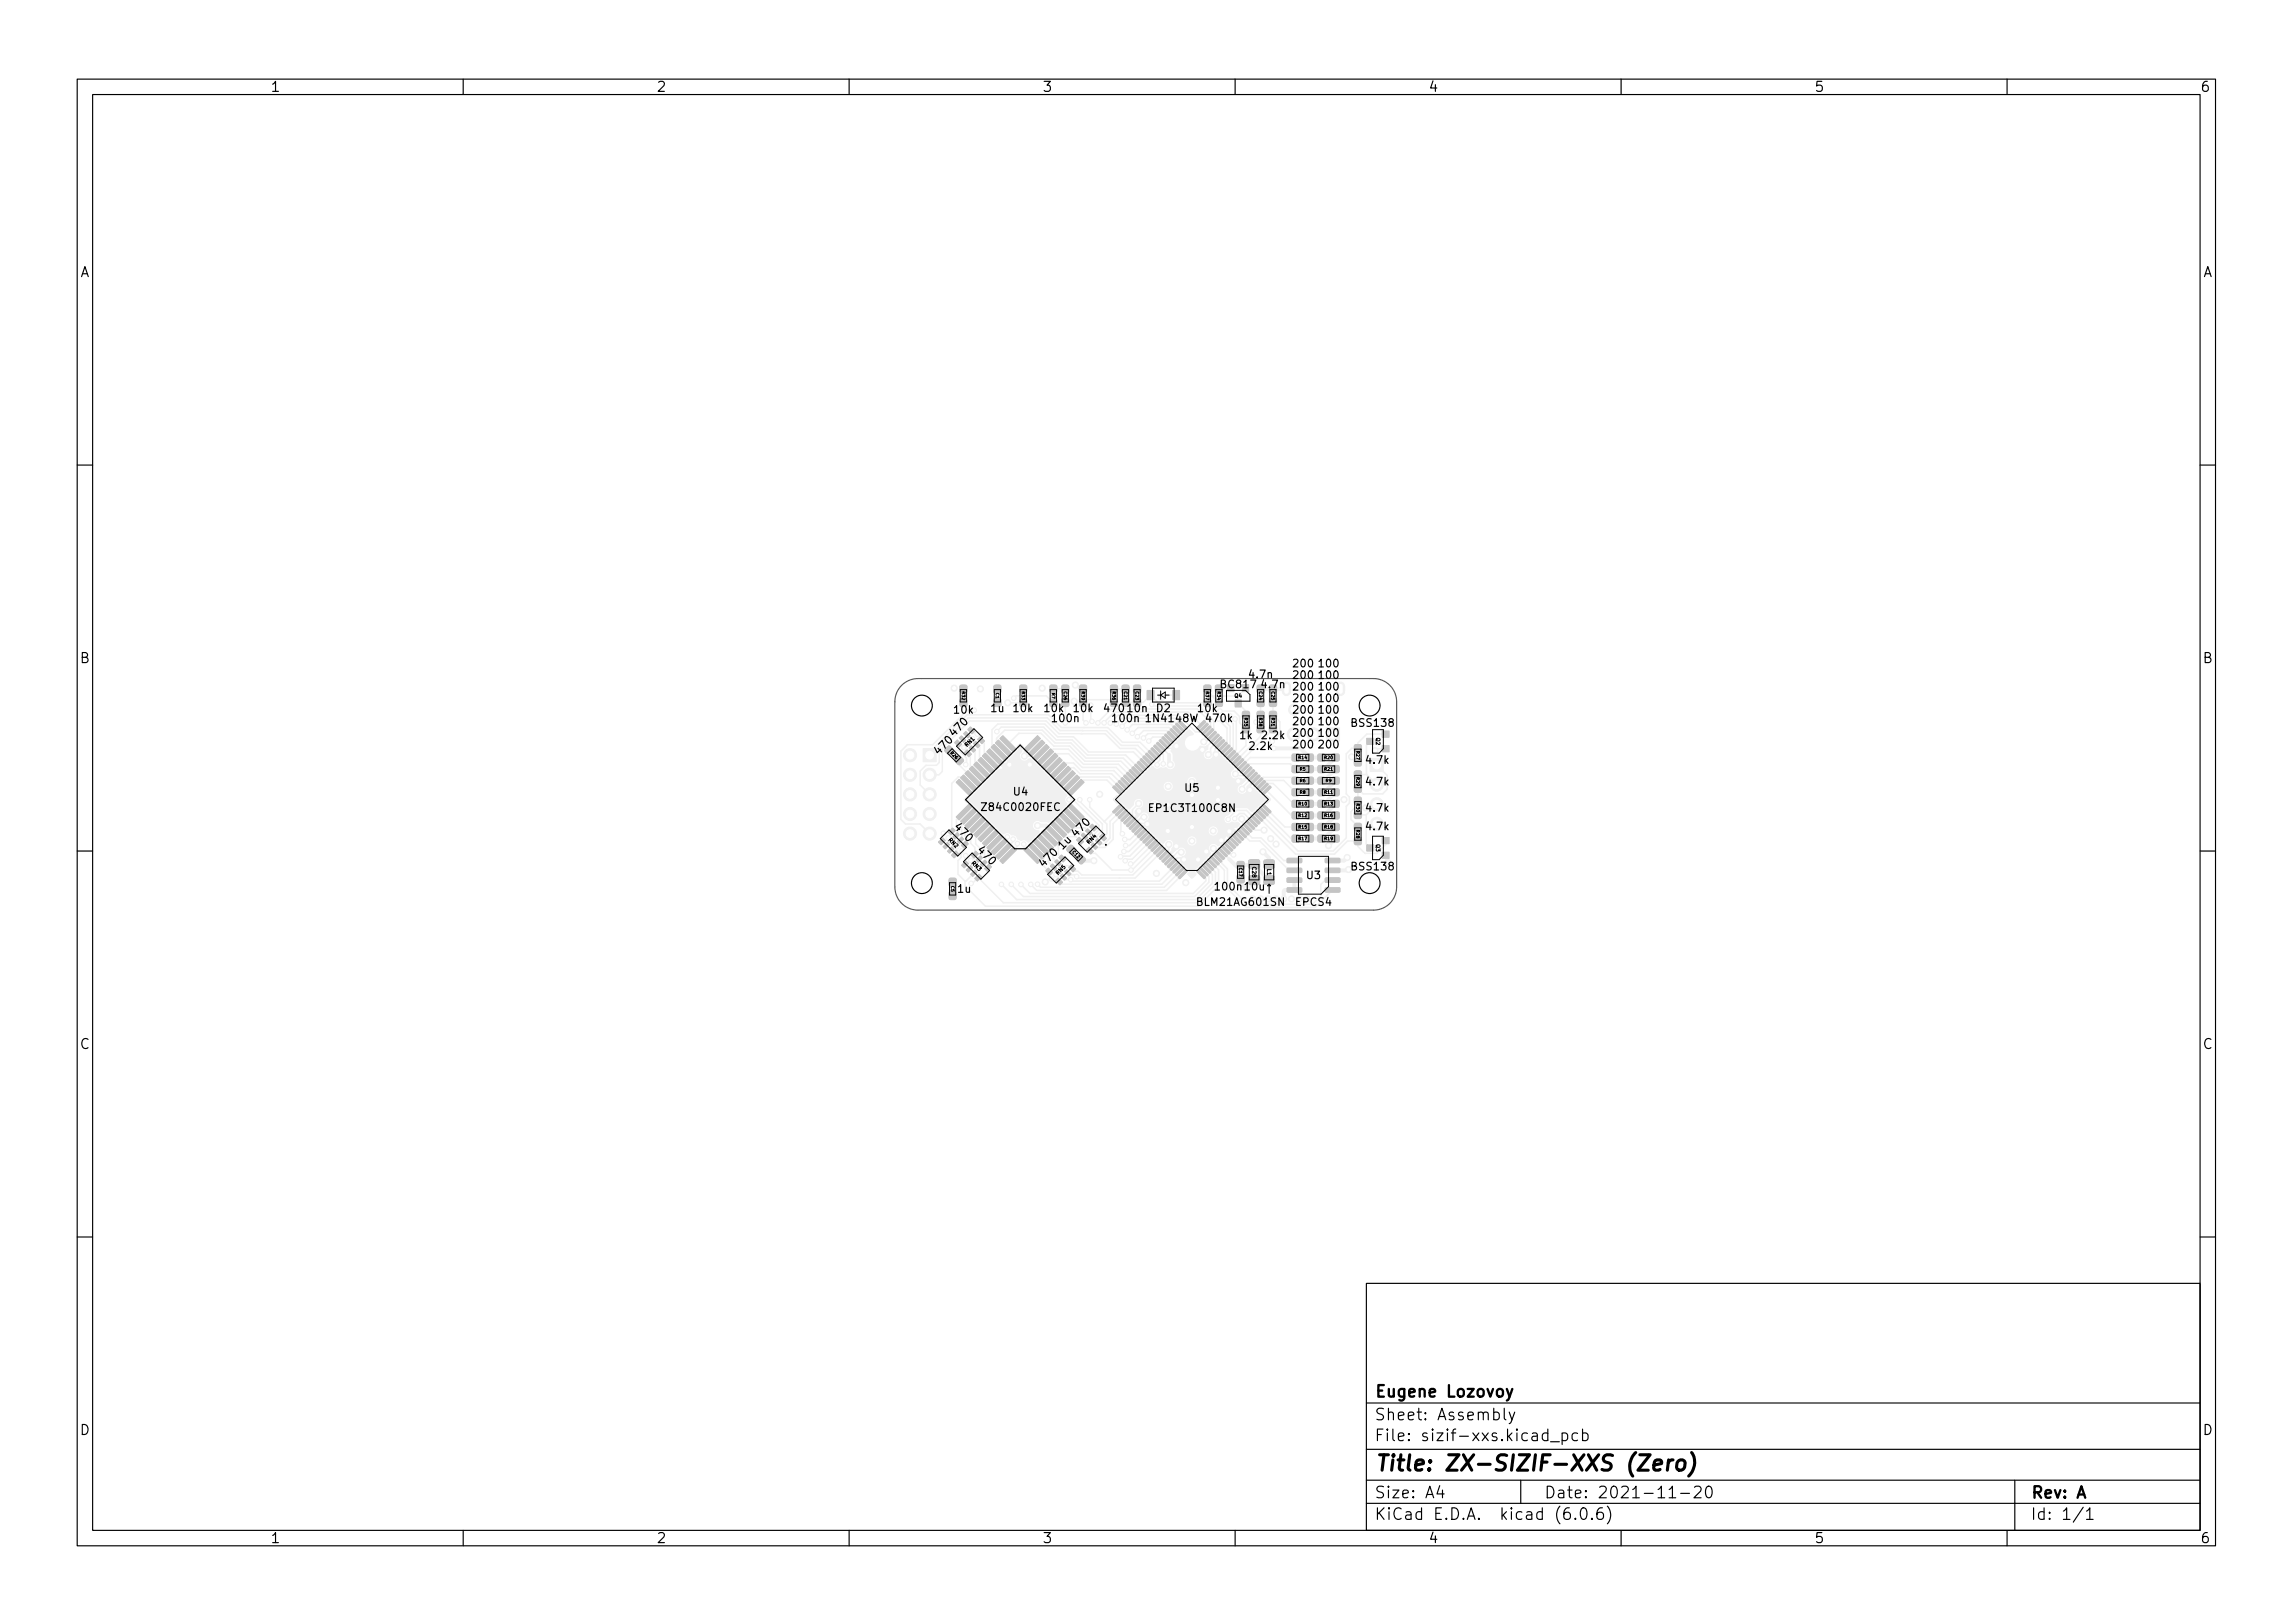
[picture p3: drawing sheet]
<svg xmlns="http://www.w3.org/2000/svg" width="297mm" height="210mm" viewBox="0 0 297 210" stroke-linecap="round" stroke-linejoin="round" font-family="sans-serif">
<defs><g id="words">
<text font-size="2.8" x="178" y="190.6">Title: ZX-SIZIF-XXS (Zero)</text>
<g font-size="2.1">
<text x="178" y="184">Sheet: Assembly</text>
<text x="178" y="181">Eugene Lozovoy</text>
<text x="178" y="186.7">File: sizif-xxs.kicad_pcb</text>
<text x="178" y="196.9">KiCad E.D.A. kicad (6.0.6)</text>
<text x="178" y="194.1">Size: A4</text>
<text x="200" y="194.1">Date: 2021-11-20</text>
<text x="263" y="194.1">Rev: A</text>
<text x="263" y="196.9">Id: 1/1</text>
</g>
<g font-size="1.8">
<text x="35" y="11.9">1</text>
<text x="85" y="11.9">2</text>
<text x="135" y="11.9">3</text>
<text x="185" y="11.9">4</text>
<text x="235" y="11.9">5</text>
<text x="285" y="11.9">6</text>
<text x="10.3" y="35.9">A</text>
<text x="285.3" y="35.9">A</text>
<text x="10.3" y="85.9">B</text>
<text x="285.3" y="85.9">B</text>
<text x="10.3" y="135.9">C</text>
<text x="285.3" y="135.9">C</text>
<text x="10.3" y="185.9">D</text>
<text x="285.3" y="185.9">D</text>
<text x="35" y="199.9">1</text>
<text x="85" y="199.9">2</text>
<text x="135" y="199.9">3</text>
<text x="185" y="199.9">4</text>
<text x="235" y="199.9">5</text>
<text x="285" y="199.9">6</text>
</g>
<g font-size="1.4">
<text x="158.2" y="89.1">BC817</text>
<text x="161.9" y="87.8">4.7n</text>
<text x="163.5" y="89.1">4.7n</text>
<text x="167.6" y="87.9">200</text>
<text x="167.6" y="89.4">200</text>
<text x="167.6" y="86.4">200</text>
<text x="170.9" y="89.4">100</text>
<text x="170.9" y="86.4">100</text>
<text x="170.9" y="87.9">100</text>
<text x="123.6" y="92.4">10k</text>
<text x="123.7" y="95.4" transform="rotate(-45 123.7 95.4)">470</text>
<text x="128.4" y="92.2">1u</text>
<text x="131.3" y="92.2">10k</text>
<text x="135.3" y="92.2">10k</text>
<text x="136.4" y="93.5">100n</text>
<text x="139.1" y="92.2">10k</text>
<text x="143.1" y="92.2">470</text>
<text x="144.2" y="93.5">100n</text>
<text x="146.1" y="92.2">10n</text>
<text x="148.7" y="93.5">1N4148W</text>
<text x="149.8" y="92.2">D2</text>
<text x="155.2" y="92.2">10k</text>
<text x="156.4" y="93.5">470k</text>
<text x="160.6" y="95.7">1k</text>
<text x="163.5" y="95.7">2.2k</text>
<text x="167.6" y="95.4">200</text>
<text x="167.6" y="92.4">200</text>
<text x="167.6" y="90.9">200</text>
<text x="167.6" y="93.9">200</text>
<text x="170.9" y="90.9">100</text>
<text x="170.9" y="92.4">100</text>
<text x="170.9" y="93.9">100</text>
<text x="170.9" y="95.4">100</text>
<text x="175.2" y="94.1">BSS138</text>
<text x="121.7" y="97.7" transform="rotate(-45 121.7 97.7)">470</text>
<text x="161.9" y="97.1">2.2k</text>
<text x="167.6" y="96.9">200</text>
<text x="170.9" y="96.9">200</text>
<text x="177" y="101.7">4.7k</text>
<text x="177" y="98.9">4.7k</text>
<text x="123.7" y="107.4" transform="rotate(45 123.7 107.4)">470</text>
<text x="127.6" y="105">Z84C0020FEC</text>
<text x="131.3" y="103">U4</text>
<text x="149.2" y="105.2">EP1C3T100C8N</text>
<text x="153.5" y="102.6">U5</text>
<text x="177" y="107.5">4.7k</text>
<text x="177" y="105.1">4.7k</text>
<text x="126.7" y="110.4" transform="rotate(45 126.7 110.4)">470</text>
<text x="135.3" y="112.3" transform="rotate(-45 135.3 112.3)">470</text>
<text x="137.7" y="110.1" transform="rotate(-45 137.7 110.1)">1u 470</text>
<text x="169.3" y="113.9">U3</text>
<text x="175.2" y="112.7">BSS138</text>
<text x="124.1" y="115.6">1u</text>
<text x="155.2" y="117.3">BLM21AG601SN</text>
<text x="157.5" y="115.3">100n 10u</text>
<text x="167.9" y="117.3">EPCS4</text>
</g>
<g font-size=".7">
<text x="159.9" y="90.4">Q4</text>
<text x="178.3" y="95.6" transform="rotate(90 178.3 95.6)">Q2</text>
<text x="125.3" y="96.8" transform="rotate(-45 125.3 96.8)">RN1</text>
<text x="122.8" y="108.9" transform="rotate(45 122.8 108.9)">RN2</text>
<text x="125.8" y="111.9" transform="rotate(45 125.8 111.9)">RN3</text>
<text x="137.1" y="113.4" transform="rotate(-45 137.1 113.4)">RN5</text>
<text x="141.1" y="109.4" transform="rotate(-45 141.1 109.4)">RN4</text>
<text x="162.2" y="112.3" transform="rotate(90 162.2 112.3)">C28</text>
<text x="164.2" y="112.6" transform="rotate(90 164.2 112.6)">L1</text>
<text x="178.3" y="109.4" transform="rotate(90 178.3 109.4)">Q3</text>
</g>
<g font-size=".6">
<text x="124.6" y="89.6" transform="rotate(90 124.6 89.6)">R32</text>
<text x="129" y="89.8" transform="rotate(90 129 89.8)">C1</text>
<text x="132.4" y="89.6" transform="rotate(90 132.4 89.6)">R33</text>
<text x="136.3" y="89.8" transform="rotate(90 136.3 89.8)">R7</text>
<text x="137.8" y="89.6" transform="rotate(90 137.8 89.6)">C26</text>
<text x="140.1" y="89.6" transform="rotate(90 140.1 89.6)">R39</text>
<text x="144.1" y="89.6" transform="rotate(90 144.1 89.6)">R36</text>
<text x="145.6" y="89.6" transform="rotate(90 145.6 89.6)">C21</text>
<text x="147.1" y="89.6" transform="rotate(90 147.1 89.6)">C23</text>
<text x="156.2" y="89.6" transform="rotate(90 156.2 89.6)">R37</text>
<text x="157.7" y="89.6" transform="rotate(90 157.7 89.6)">R34</text>
<text x="163.1" y="89.6" transform="rotate(90 163.1 89.6)">C24</text>
<text x="164.7" y="89.6" transform="rotate(90 164.7 89.6)">C25</text>
<text x="161.2" y="93" transform="rotate(90 161.2 93)">R35</text>
<text x="163.1" y="93" transform="rotate(90 163.1 93)">R38</text>
<text x="164.7" y="93" transform="rotate(90 164.7 93)">R31</text>
<text x="123.1" y="97.6" transform="rotate(45 123.1 97.6)">R26</text>
<text x="168.2" y="98.3">R14</text>
<text x="168.4" y="99.8">R5</text>
<text x="168.4" y="101.3">R6</text>
<text x="171.6" y="98.3">R20</text>
<text x="171.6" y="99.8">R21</text>
<text x="171.7" y="101.3">R9</text>
<text x="175.7" y="97.3" transform="rotate(90 175.7 97.3)">R27</text>
<text x="175.7" y="100.7" transform="rotate(90 175.7 100.7)">R29</text>
<text x="168.2" y="107.3">R15</text>
<text x="168.2" y="104.3">R10</text>
<text x="168.2" y="105.8">R12</text>
<text x="168.4" y="102.8">R8</text>
<text x="171.6" y="102.8">R11</text>
<text x="171.6" y="104.3">R13</text>
<text x="171.6" y="105.8">R16</text>
<text x="171.6" y="107.3">R18</text>
<text x="175.7" y="104.1" transform="rotate(90 175.7 104.1)">R30</text>
<text x="175.7" y="107.5" transform="rotate(90 175.7 107.5)">R28</text>
<text x="138.9" y="110.5" transform="rotate(45 138.9 110.5)">C12</text>
<text x="160.5" y="112.5" transform="rotate(90 160.5 112.5)">C17</text>
<text x="168.2" y="108.8">R17</text>
<text x="171.6" y="108.8">R19</text>
<text x="123.2" y="114.8" transform="rotate(90 123.2 114.8)">C5</text>
</g>
</g></defs>
<g fill="#f0f0f0" stroke="#f0f0f0" stroke-width=".13">
<path d="M171.8 94.3h1.7v1.7h-1.7z"/>
<path d="M177.5 98.3h1.7v1.7h-1.7z"/>
<path d="M119.6 97h1.7v1.7h-1.7z"/>
<path d="M124.4 90.6h.2h.6l.1 .2-.1 .7h-.2h-.6l-.1-.2z"/>
<path d="M124.4 88.8l.2-.1 .6 .1 .1 .2-.1 .6-.2 .1-.6-.1-.1-.1z"/>
<path d="M146.9 90.5h.2h.6l.1 .2-.1 .8h-.2h-.6l-.1-.2z"/>
<path d="M146.9 88.8l.2-.1 .6 .1 .1 .2-.1 .7-.2 .1-.6-.1-.1-.1z"/>
<path d="M160 90.7h.8v.9h-.8z"/>
<path d="M156 90.6h.2h.6l.1 .2-.1 .7h-.2h-.6l-.1-.2z"/>
<path d="M156 88.8l.2-.1 .6 .1 .1 .2-.1 .6-.2 .1-.6-.1-.1-.1z"/>
<path d="M139.9 90.6h.2h.6l.1 .2-.1 .7h-.2h-.6l-.1-.2z"/>
<path d="M139.9 88.8l.2-.1 .6 .1 .1 .2-.1 .6-.2 .1-.6-.1-.1-.1z"/>
<path d="M175.5 108.5h.2h.6l.1 .2-.1 .7h-.2h-.6l-.1-.2z"/>
<path d="M175.5 106.7l.2-.1 .6 .1 .1 .2-.1 .7h-.2h-.6l-.1-.2z"/>
<path d="M175.5 105.1h.2h.6l.1 .2-.1 .7h-.2h-.6l-.1-.2z"/>
<path d="M175.5 103.3l.2-.1 .6 .1 .1 .2-.1 .7h-.2h-.6l-.1-.2z"/>
<path d="M163.8 111.5l.2-.1 1 .1 .1 .1-.1 .9h-.1h-1.1l-.1-.2z"/>
<path d="M163.8 113.5l.2-.1 1 .1 .1 .2-.1 .8-.1 .1-1.1-.1-.1-.2z"/>
<path d="M160.3 113.4l.2-.1 .6 .1 .1 .1-.1 .8-.2 .1-.6-.1-.1-.2z"/>
<path d="M160.3 111.7l.2-.1 .6 .1 .1 .1-.1 .8-.2 .1-.6-.1-.1-.2z"/>
<path d="M124.1 98l.2-.1 .5 .5v.3l-.5 .4-.2-.1-.4-.4v-.2z"/>
<path d="M124.6 112.1l.5-.6 .4 .4-.6 .6z"/>
<path d="M125.7 112.1l.3 .3-.6 .6-.2-.3z"/>
<path d="M126.3 112.7l.3 .3-.6 .5-.3-.2z"/>
<path d="M126.8 113.2l.4 .4-.6 .5-.3-.3z"/>
<path d="M128.1 112l.3 .3-.5 .6-.4-.4z"/>
<path d="M125.8 110.8l.6-.5 .3 .3-.5 .6z"/>
<path d="M125.7 94.2l.6 .5-.4 .4-.5-.6z"/>
<path d="M124.3 95.6l.2-.3 .6 .6-.3 .3z"/>
<path d="M123.7 96.2l.3-.3 .6 .5-.4 .4z"/>
<path d="M124.9 97.5l.4-.4 .5 .6-.3 .3z"/>
<path d="M125.8 96.6l.6 .6-.3 .2-.6-.5z"/>
<path d="M126.1 96.3l.3-.3 .5 .6-.2 .3z"/>
<path d="M127 95.4l.5 .6-.3 .4-.6-.6z"/>
<path d="M141.1 109.7l.5 .6-.3 .3-.6-.5z"/>
<path d="M141.3 109.5l.3-.3 .6 .6-.3 .2z"/>
<path d="M141.9 108.9l.3-.3 .5 .6-.2 .3z"/>
<path d="M142.4 108.4l.4-.4 .5 .6-.3 .4z"/>
<path d="M141.2 107.1l.3-.3 .6 .5-.4 .4z"/>
<path d="M121.6 109.1l.5-.6 .4 .4-.6 .6z"/>
<path d="M122.7 109.1l.3 .3-.6 .6-.2-.3z"/>
<path d="M123.3 109.7l.3 .3-.6 .5-.3-.2z"/>
<path d="M123.8 110.2l.4 .4-.6 .5-.3-.3z"/>
<path d="M124.5 109.5l.6-.5 .3 .3-.5 .6z"/>
<path d="M122.8 107.8l.6-.5 .3 .3-.5 .6z"/>
<path d="M172.6 102.2h.2h.6l.1 .2-.1 .6-.1 .1-.7-.1-.1-.1z"/>
<path d="M170.8 102.2h.1h.7l.1 .2-.1 .6-.2 .1-.6-.1-.1-.1z"/>
<path d="M172.6 103.7h.2h.6l.1 .2-.1 .6-.1 .1-.7-.1-.1-.1z"/>
<path d="M170.8 103.7h.1h.7l.1 .2-.1 .6-.2 .1-.6-.1-.1-.1z"/>
<path d="M172.6 105.2h.2h.6l.1 .2-.1 .6-.1 .1-.7-.1-.1-.1z"/>
<path d="M170.8 105.2h.1h.7l.1 .2-.1 .6-.2 .1-.6-.1-.1-.1z"/>
<path d="M172.6 106.7h.2h.6l.1 .2-.1 .6-.1 .1-.7-.1-.1-.1z"/>
<path d="M170.8 106.7h.1h.7l.1 .2-.1 .6-.2 .1-.6-.1-.1-.1z"/>
<path d="M172.6 100.7h.2h.6l.1 .2-.1 .6-.1 .1-.7-.1-.1-.1z"/>
<path d="M170.8 100.7h.1h.7l.1 .2-.1 .6-.2 .1-.6-.1-.1-.1z"/>
<path d="M137.6 90.5h.2h.6l.1 .2-.1 .8h-.2h-.6l-.1-.2z"/>
<path d="M137.6 88.8l.2-.1 .6 .1 .1 .2-.1 .7-.2 .1-.6-.1-.1-.1z"/>
<path d="M136 90.6h.2h.7v.2v.7h-.2h-.7v-.2z"/>
<path d="M136 88.8l.2-.1 .7 .1v.2v.6l-.2 .1-.7-.1v-.1z"/>
<path d="M171.7 115h1.8l.1 .1v.4l-.1 .1h-1.8v-.2z"/>
<path d="M171.7 113.8l1.8-.1 .1 .2v.3l-.1 .1h-1.8v-.1z"/>
<path d="M171.7 112.5h1.8l.1 .1v.4l-.1 .1-1.8-.1v-.1z"/>
<path d="M171.7 111.2h1.8l.1 .1v.4l-.1 .1h-1.8v-.2z"/>
<path d="M166.7 111.2h1.9l.1 .1-.1 .4-.1 .1h-1.7l-.1-.2z"/>
<path d="M166.7 112.5h1.9l.1 .1-.1 .4-.1 .1-1.7-.1-.1-.1z"/>
<path d="M166.7 113.8l1.9-.1 .1 .2-.1 .3-.1 .1h-1.7l-.1-.1z"/>
<path d="M166.7 115h1.9l.1 .1-.1 .4-.1 .1h-1.7l-.1-.2z"/>
<path d="M175.5 99.9l.2-.1 .6 .1 .1 .2-.1 .7h-.2h-.6l-.1-.2z"/>
<path d="M175.5 101.7h.2h.6l.1 .2-.1 .7h-.2h-.6l-.1-.2z"/>
<path d="M179.1 96.6h.9v.8h-.9z"/>
<path d="M179.1 94.7h.9v.8h-.9z"/>
<path d="M177.1 95.6h.9v.8h-.9z"/>
<path d="M132.1 90.6h.2h.7v.2v.7h-.2h-.7v-.2z"/>
<path d="M132.1 88.8l.2-.1 .7 .1v.2v.6l-.2 .1-.7-.1v-.1z"/>
<path d="M155.1 112.7h.1l1 .9-.2 .2h-.1l-.9-.9z"/>
<path d="M155.5 112.3h.1l.9 .9-.1 .3h-.1l-.9-1z"/>
<path d="M155.8 112h.1l1 .9-.1 .2h-.2l-.9-.9z"/>
<path d="M156.2 111.6h.1l.9 .9-.1 .2h-.1l-.9-.9z"/>
<path d="M156.5 111.2h.1l1 1-.1 .2h-.1l-1-.9z"/>
<path d="M156.8 111l.2-.1 .9 .9v.1l-.2 .1-.9-.9z"/>
<path d="M157.1 110.6l.2-.1 1 1v.1l-.2 .1-1-.9z"/>
<path d="M157.5 110.3l.2-.1 .9 .9v.1l-.2 .1-.9-.9z"/>
<path d="M157.8 109.9l.2-.1 1 1v.1l-.2 .1-1-1z"/>
<path d="M158.2 109.6l.2-.1 .9 .9v.1l-.2 .1-.9-.9z"/>
<path d="M158.5 109.2l.3-.1 .9 1v.1l-.2 .1-1-1z"/>
<path d="M158.9 108.9l.2-.1 .9 .9v.1l-.2 .1-.9-.9z"/>
<path d="M159.2 108.5l.3-.1 .9 1v.1l-.2 .1-1-1z"/>
<path d="M159.7 108.1h.1l.9 .9-.1 .2h-.1l-.9-.9z"/>
<path d="M160 107.8l.2-.1 .9 .9v.2l-.2 .1-.9-1z"/>
<path d="M160.4 107.4h.1l1 .9-.2 .2h-.1l-.9-.9z"/>
<path d="M160.8 107h.1l.9 .9-.1 .3h-.1l-.9-1z"/>
<path d="M161 106.8l.2-.1 1 .9v.1l-.2 .1-1-.9z"/>
<path d="M161.4 106.4l.2-.1 .9 .9v.1l-.2 .1-.9-.9z"/>
<path d="M161.8 105.9h.1l1 1-.1 .2h-.1l-1-.9z"/>
<path d="M162.2 105.6h.1l.9 .9-.1 .2h-.1l-.9-.9z"/>
<path d="M162.5 105.2h.1l1 1-.1 .2h-.1l-1-1z"/>
<path d="M162.8 105l.2-.1 .9 .9v.1l-.2 .1-.9-.9z"/>
<path d="M163.1 104.6l.2-.1 1 1v.1l-.2 .1-1-1z"/>
<path d="M163.6 104.2h.1l.9 .9-.1 .2h-.1l-.9-.9z"/>
<path d="M163.5 102.8l.9-1 .2 .1v.1l-.9 1h-.1z"/>
<path d="M163.1 102.4l1-.9 .2 .1v.1l-1 .9-.2-.1z"/>
<path d="M163.7 101.1l.2 .1v.1l-.9 1h-.1l-.1-.2z"/>
<path d="M163.4 100.8l.2 .1v.1l-1 .9h-.1l-.1-.2z"/>
<path d="M162.1 101.3l.9-.9 .2 .1v.1l-.9 1h-.1z"/>
<path d="M161.7 101l1-.9 .2 .1v.1l-1 .9h-.1z"/>
<path d="M161.4 100.6l.9-.9 .2 .1v.1l-.9 1-.2-.2z"/>
<path d="M161 100.3l1-.9 .2 .1v.1l-1 .9-.2-.1z"/>
<path d="M160.7 99.9l.9-.9 .2 .1v.1l-.9 .9h-.1z"/>
<path d="M160.3 99.6l.9-1 .3 .1v.2l-1 .9-.2-.1z"/>
<path d="M160 99.2l.9-.9 .2 .1v.1l-.9 .9-.2-.1z"/>
<path d="M159.6 98.9l.9-1 .2 .1v.1l-.9 1h-.1z"/>
<path d="M159.2 98.5l1-.9 .2 .1v.1l-.9 .9h-.1z"/>
<path d="M159.8 97.2h.1l.1 .2-.9 1h-.1l-.1-.2z"/>
<path d="M158.5 97.8l1-.9 .2 .1v.1l-.9 .9h-.2z"/>
<path d="M159.1 96.5h.1l.1 .2-.9 1h-.1l-.1-.2z"/>
<path d="M158.8 96.2h.1l.1 .2-1 .9h-.1l-.1-.2z"/>
<path d="M158.4 95.8h.1l.1 .2-.9 1h-.1l-.1-.2z"/>
<path d="M158.1 95.5h.1l.1 .2-1 .9h-.1l-.1-.2z"/>
<path d="M157.7 95.1h.1l.1 .2-.9 1h-.1l-.1-.3z"/>
<path d="M156.4 95.7l1-.9 .2 .1v.1l-1 .9h-.1z"/>
<path d="M157 94.4h.1l.1 .2-.9 .9h-.1l-.1-.2z"/>
<path d="M155.7 95l.9-1 .3 .2v.1l-1 .9h-.1z"/>
<path d="M155.4 94.6l.9-.9 .2 .1v.1l-.9 .9h-.1z"/>
<path d="M155 94.3l.9-1 .3 .1v.2l-1 .9-.2-.1z"/>
<path d="M152.7 93.4l.2-.1 .9 1v.1l-.2 .1-.9-.9z"/>
<path d="M152.4 93.7h.1l.9 .9-.1 .2h-.1l-.9-.9z"/>
<path d="M151.9 94.2l.3-.2 .9 1v.1l-.2 .1-1-.9z"/>
<path d="M151.7 94.4h.1l.9 .9-.1 .2h-.1l-.9-.9z"/>
<path d="M151.3 94.8h.1l1 .9-.1 .2h-.1l-1-.9z"/>
<path d="M151 95.1h.1l.9 .9-.1 .3h-.1l-.9-1z"/>
<path d="M150.6 95.5h.1l1 .9-.1 .2h-.1l-1-.9z"/>
<path d="M150.3 95.8h.1l.9 1-.1 .2h-.1l-.9-1z"/>
<path d="M149.9 96.2h.1l1 .9-.1 .2h-.1l-1-.9z"/>
<path d="M149.6 96.5h.1l.9 1-.1 .2h-.1l-.9-1z"/>
<path d="M149.2 96.9h.1l1 .9-.1 .2h-.1l-1-.9z"/>
<path d="M148.8 97.3l.2-.1 .9 1v.1l-.2 .1-.9-1z"/>
<path d="M148.4 97.7l.2-.1 1 .9v.1l-.3 .1-.9-.9z"/>
<path d="M148.1 98l.2-.1 .9 1v.1l-.2 .1-.9-1z"/>
<path d="M147.7 98.4l.2-.1 1 .9v.1l-.3 .1-.9-.9z"/>
<path d="M147.5 98.6h.1l.9 1-.1 .2h-.1l-1-.9z"/>
<path d="M147 99.1l.2-.1 .9 .9v.1l-.2 .1-.9-.9z"/>
<path d="M146.6 99.5l.3-.1 .9 .9v.1l-.2 .1-1-.9z"/>
<path d="M146.3 99.8l.2-.1 .9 .9v.1l-.2 .2-.9-1z"/>
<path d="M146 100.1h.1l1 .9-.1 .2h-.1l-1-.9z"/>
<path d="M145.7 100.4h.1l.9 .9-.1 .3h-.1l-.9-1z"/>
<path d="M145.3 100.8h.1l1 .9-.1 .2h-.1l-1-.9z"/>
<path d="M145 101.1h.1l.9 1-.1 .2h-.1l-.9-1z"/>
<path d="M144.5 101.6l.2-.1 1 .9v.1l-.2 .1-1-.9z"/>
<path d="M144.3 101.8h.1l.9 1-.1 .2h-.1l-.9-1z"/>
<path d="M144.2 105.1l.9-.9 .2 .1v.1l-.9 .9-.2-.1z"/>
<path d="M144.5 105.5l1-1 .2 .1v.1l-1 1h-.1z"/>
<path d="M144.9 105.8l.9-.9 .2 .1v.1l-.9 .9-.2-.1z"/>
<path d="M146.2 105.2h.1l.1 .2-1 1h-.1l-.1-.2z"/>
<path d="M146.5 105.6h.1l.1 .2-.9 .9h-.1l-.1-.2z"/>
<path d="M146.9 105.9l.2 .1v.2l-1 .9h-.1l-.1-.2z"/>
<path d="M146.3 107.2l.9-.9 .2 .1v.1l-.9 .9-.2-.1z"/>
<path d="M147.6 106.7h.1l.1 .2-.9 .9h-.2l-.1-.2z"/>
<path d="M147 107.9l.9-.9 .2 .1v.1l-.9 1h-.1z"/>
<path d="M148.3 107.4l.2 .1v.1l-.9 .9h-.1l-.2-.2z"/>
<path d="M147.7 108.6l.9-.9 .3 .1v.1l-1 1-.2-.1z"/>
<path d="M148.1 109l.9-.9 .2 .1v.1l-.9 .9-.2-.1z"/>
<path d="M148.4 109.4l.9-1 .3 .1v.1l-1 1-.2-.1z"/>
<path d="M148.8 109.7l.9-.9 .2 .1v.1l-.9 .9-.2-.1z"/>
<path d="M149.1 110.1l1-1 .2 .1v.1l-1 1h-.1z"/>
<path d="M149.5 110.4l.9-.9 .2 .1v.1l-.9 .9-.2-.1z"/>
<path d="M149.8 110.8l1-1 .2 .1v.1l-1 1-.2-.1z"/>
<path d="M151.1 110.2l.2 .1v.1l-.9 .9h-.1l-.1-.2z"/>
<path d="M151.5 110.5l.2 .1v.2l-1 .9h-.1l-.1-.2z"/>
<path d="M151.8 110.9l.2 .1v.1l-.9 .9h-.1l-.1-.2z"/>
<path d="M152.2 111.2h.1l.1 .3-1 .9h-.1l-.1-.2z"/>
<path d="M151.6 112.5l.9-.9 .2 .1v.1l-.9 .9-.2-.1z"/>
<path d="M152.9 112h.1l.1 .2-.9 .9h-.1l-.2-.2z"/>
<path d="M153.2 112.3h.1l.1 .2-.9 1h-.1l-.1-.3z"/>
<path d="M153.6 112.7h.1l.1 .2-.9 .9h-.1l-.1-.2z"/>
<path d="M148.6 89.4h.9v1.2h-.9z"/>
<path d="M151.9 89.4h.9v1.2h-.9z"/>
<path d="M132.6 110.1l.4-.4 1.8 1.8-.4 .4z"/>
<path d="M133.2 109.5l.4-.3 1.8 1.7-.4 .4z"/>
<path d="M134.1 108.6l1.8 1.8-.4 .4-1.7-1.8z"/>
<path d="M134.3 108.4l.4-.4 1.8 1.8-.4 .4z"/>
<path d="M135.3 107.5l1.7 1.7-.3 .4-1.8-1.7z"/>
<path d="M135.5 107.3l.3-.4 1.8 1.8-.4 .4z"/>
<path d="M136 106.7l.4-.4 1.8 1.8-.4 .4z"/>
<path d="M137.5 105.2l1.8 1.8-.4 .4-1.7-1.8z"/>
<path d="M138.1 104.6l1.8 1.8-.4 .4-1.8-1.8z"/>
<path d="M138.3 104.5l.4-.4 1.7 1.7-.3 .4z"/>
<path d="M138.3 102.7l1.8-1.7 .3 .3-1.7 1.8z"/>
<path d="M137.7 102.2l1.8-1.8 .4 .4-1.8 1.7z"/>
<path d="M138.9 99.8l.4 .4-1.8 1.8-.3-.4z"/>
<path d="M138.4 99.3l.3 .3-1.7 1.8-.4-.4z"/>
<path d="M136 100.5l1.8-1.8 .4 .4-1.8 1.8z"/>
<path d="M135.5 99.9l1.7-1.8 .4 .4-1.8 1.8z"/>
<path d="M134.9 99.3l1.8-1.7 .3 .4-1.7 1.7z"/>
<path d="M134.3 98.8l1.8-1.8 .4 .4-1.8 1.8z"/>
<path d="M135.5 96.4l.4 .4-1.8 1.8-.3-.4z"/>
<path d="M135 95.9l.4 .4-1.8 1.7-.4-.4z"/>
<path d="M132.6 97.1l1.8-1.8 .4 .4-1.8 1.8z"/>
<path d="M129.5 95.7l.4-.4 1.8 1.8-.4 .4z"/>
<path d="M129.3 95.9l1.8 1.7-.4 .4-1.7-1.7z"/>
<path d="M128.8 96.4l1.7 1.8-.3 .4-1.8-1.8z"/>
<path d="M128.2 97l1.8 1.8-.4 .4-1.8-1.8z"/>
<path d="M127.3 98l.3-.4 1.8 1.7-.4 .4z"/>
<path d="M126.7 98.5l.4-.4 1.7 1.8-.3 .4z"/>
<path d="M126.1 99.1l.4-.4 1.8 1.8-.4 .4z"/>
<path d="M125.9 99.3l1.8 1.7-.4 .4-1.7-1.8z"/>
<path d="M125 100.2l.4-.4 1.7 1.8-.3 .4z"/>
<path d="M124.4 100.8l.4-.4 1.8 1.8-.4 .3z"/>
<path d="M123.9 101.3l.4-.3 1.7 1.7-.4 .4z"/>
<path d="M125.6 104.1l.4 .4-1.7 1.7-.4-.4z"/>
<path d="M124.4 106.4l1.8-1.8 .4 .4-1.8 1.8z"/>
<path d="M125 107l1.8-1.8 .3 .4-1.7 1.8z"/>
<path d="M125.6 107.5l1.7-1.7 .4 .4-1.8 1.7z"/>
<path d="M126.1 108.1l1.8-1.8 .4 .4-1.8 1.8z"/>
<path d="M128.5 106.9l.3 .4-1.7 1.8-.4-.4z"/>
<path d="M127.3 109.2l1.7-1.7 .4 .4-1.8 1.7z"/>
<path d="M129.6 108l.4 .4-1.8 1.8-.4-.4z"/>
<path d="M130.2 108.6l.3 .4-1.7 1.8-.4-.4z"/>
<path d="M129 110.9l1.7-1.7 .4 .3-1.8 1.8z"/>
<path d="M131.3 109.7l.4 .4-1.8 1.8-.4-.4z"/>
<path d="M138.6 109.5h.2l.6 .5-.1 .3-.4 .4-.2-.1-.5-.5v-.1z"/>
<path d="M139.8 110.8l.3-.1 .5 .6v.2l-.5 .4h-.2l-.5-.5v-.2z"/>
<path d="M167.4 99.2h.2h.7v.2v.6l-.2 .1-.7-.1v-.1z"/>
<path d="M169.2 99.2h.2h.7l.1 .2-.1 .6-.2 .1-.7-.1v-.1z"/>
<path d="M167.4 106.7h.2h.7v.2v.6l-.2 .1-.7-.1v-.1z"/>
<path d="M169.2 106.7h.2h.7l.1 .2-.1 .6-.2 .1-.7-.1v-.1z"/>
<path d="M167.4 108.2h.2h.7v.2v.6l-.2 .1-.7-.1v-.1z"/>
<path d="M169.2 108.2h.2h.7l.1 .2-.1 .6-.2 .1-.7-.1v-.1z"/>
<path d="M172.6 108.2h.2h.6l.1 .2-.1 .6-.1 .1-.7-.1-.1-.1z"/>
<path d="M170.8 108.2h.1h.7l.1 .2-.1 .6-.2 .1-.6-.1-.1-.1z"/>
<path d="M167.4 100.7h.2h.7v.2v.6l-.2 .1-.7-.1v-.1z"/>
<path d="M169.2 100.7h.2h.7l.1 .2-.1 .6-.2 .1-.7-.1v-.1z"/>
<path d="M161 92.2l.2-.1 .6 .1 .1 .2-.1 .6-.2 .1-.6-.1-.1-.1z"/>
<path d="M161 94h.2h.6l.1 .2-.1 .7h-.2h-.6l-.1-.2z"/>
<path d="M179.1 110.4h.9v.8h-.9z"/>
<path d="M179.1 108.5h.9v.8h-.9z"/>
<path d="M177.1 109.4h.9v.8h-.9z"/>
<path d="M136.7 114.1l.4-.4 .5 .6-.3 .3z"/>
<path d="M137.6 113.2l.6 .6-.3 .2-.6-.5z"/>
<path d="M137.9 112.9l.3-.3 .5 .6-.2 .3z"/>
<path d="M138.4 112.4l.4-.4 .5 .6-.3 .4z"/>
<path d="M137.2 111.1l.3-.3 .6 .5-.4 .4z"/>
<path d="M136.6 111.6l.3-.2 .6 .5-.3 .3z"/>
<path d="M136.1 112.2l.2-.3 .6 .6-.3 .3z"/>
<path d="M135.5 112.8l.3-.3 .6 .5-.4 .4z"/>
<path d="M145.4 90.5h.2h.6l.1 .2-.1 .8h-.2h-.6l-.1-.2z"/>
<path d="M145.4 88.8l.2-.1 .6 .1 .1 .2-.1 .7-.2 .1-.6-.1-.1-.1z"/>
<path d="M143.9 90.6h.2h.6l.1 .2-.1 .7h-.2h-.6l-.1-.2z"/>
<path d="M143.9 88.8l.2-.1 .6 .1 .1 .2-.1 .6-.2 .1-.6-.1-.1-.1z"/>
<path d="M162.9 90.5h.2h.6l.1 .2-.1 .8h-.2h-.6l-.1-.2z"/>
<path d="M162.9 88.8l.2-.1 .6 .1 .1 .2-.1 .7-.2 .1-.6-.1-.1-.1z"/>
<path d="M162.9 94h.2h.6l.1 .2-.1 .7h-.2h-.6l-.1-.2z"/>
<path d="M162.9 92.2l.2-.1 .6 .1 .1 .2-.1 .6-.2 .1-.6-.1-.1-.1z"/>
<path d="M167.4 103.7h.2h.7v.2v.6l-.2 .1-.7-.1v-.1z"/>
<path d="M169.2 103.7h.2h.7l.1 .2-.1 .6-.2 .1-.7-.1v-.1z"/>
<path d="M167.4 102.2h.2h.7v.2v.6l-.2 .1-.7-.1v-.1z"/>
<path d="M169.2 102.2h.2h.7l.1 .2-.1 .6-.2 .1-.7-.1v-.1z"/>
<path d="M167.4 105.2h.2h.7v.2v.6l-.2 .1-.7-.1v-.1z"/>
<path d="M169.2 105.2h.2h.7l.1 .2-.1 .6-.2 .1-.7-.1v-.1z"/>
<path d="M175.5 96.5l.2-.1 .6 .1 .1 .2-.1 .7h-.2h-.6l-.1-.2z"/>
<path d="M175.5 98.3h.2h.6l.1 .2-.1 .7h-.2h-.6l-.1-.2z"/>
<path d="M157.5 90.6h.2h.6l.1 .2-.1 .7h-.2h-.6l-.1-.2z"/>
<path d="M157.5 88.8l.2-.1 .6 .1 .1 .2-.1 .6-.2 .1-.6-.1-.1-.1z"/>
<path d="M164.5 90.5h.2h.6l.1 .2-.1 .8h-.2h-.6l-.1-.2z"/>
<path d="M164.5 88.8l.2-.1 .6 .1 .1 .2-.1 .7-.2 .1-.6-.1-.1-.1z"/>
<path d="M164.5 94h.2h.6l.1 .2-.1 .7h-.2h-.6l-.1-.2z"/>
<path d="M164.5 92.2l.2-.1 .6 .1 .1 .2-.1 .6-.2 .1-.6-.1-.1-.1z"/>
<path d="M128.8 88.8l.2-.1 .6 .1 .1 .2-.1 .7-.2 .1-.6-.1-.1-.1z"/>
<path d="M128.8 90.5h.2h.6l.1 .2-.1 .8h-.2h-.6l-.1-.2z"/>
<path d="M123 115.5h.2h.6l.1 .2-.1 .8h-.2h-.6l-.1-.2z"/>
<path d="M123 113.8l.2-.1 .6 .1 .1 .2-.1 .8h-.2h-.6l-.1-.2z"/>
<path d="M172.6 97.7h.2h.6l.1 .2-.1 .6-.1 .1-.7-.1-.1-.1z"/>
<path d="M170.8 97.7h.1h.7l.1 .2-.1 .6-.2 .1-.6-.1-.1-.1z"/>
<path d="M161.8 113.5l.2-.1 1.1 .1 .1 .2-.1 .8-.2 .1-1.1-.1-.1-.1z"/>
<path d="M161.8 111.4h.2h1.1l.1 .2-.1 .9h-.2h-1.1l-.1-.2z"/>
<path d="M167.4 97.7h.2h.7v.2v.6l-.2 .1-.7-.1v-.1z"/>
<path d="M169.2 97.7h.2h.7l.1 .2-.1 .6-.2 .1-.7-.1v-.1z"/>
<path d="M172.6 99.2h.2h.6l.1 .2-.1 .6-.1 .1-.7-.1-.1-.1z"/>
<path d="M170.8 99.2h.1h.7l.1 .2-.1 .6-.2 .1-.6-.1-.1-.1z"/>
<path d="M144.2 103.5l.5-.5 .3 .2a.42 .42 0 0 0 .6-.3l3.5-3.4a.23 .23 0 0 1 .2-.2 .23 .23 0 0 1 .2 .2 .69 .69 0 0 0 .9 0h.4a.26 .26 0 0 1 .4 .1 .68 .68 0 0 0 1-.2 .68 .68 0 0 0-.2-1l-.1-.8-.2-.3 .2-.8 2.1-1.9 .5 .4a.19 .19 0 0 1 0 .2 .19 .19 0 0 1-.2 0 1.07 1.07 0 0 0-.6 1.8 1.07 1.07 0 0 0 1.8-.3l.4 .1 .3-.1a.16 .16 0 0 1 .2 0 .16 .16 0 0 1 .1 .2l-.1 .2a.67 .67 0 0 0-.5 .8 .67 .67 0 0 0 .9 .5 .67 .67 0 0 0 .4-.9l.2-.1 .5 .2 1.8 1.8 .1 .2a.67 .67 0 0 0-.3 1 .67 .67 0 0 0 .9 .2h.4l.2 .2 .3-.2h.2l-.3 .4h-6.1a.66 .66 0 0 0-1.1-.5 .66 .66 0 0 0 .2 1.2h-2.2a.66 .66 0 0 0-1-.6 .66 .66 0 0 0 0 1.1 .66 .66 0 0 0 1-.5h2.2a.66 .66 0 0 0 .9-.7h6.1l-.3 .4a.67 .67 0 0 0-.6 .7 .67 .67 0 0 0 .8 .6 .67 .67 0 0 0 .4-1l.4-.4a.15 .15 0 0 1 .3 0 .15 .15 0 0 1-.1 .2l-.2 .3 .6 .2 .7 .7a.42 .42 0 0 0 .4 .4 .42 .42 0 0 0 .4-.3l.6 .5v.2l-.5 .4-.5-.2-.4 .3h-13a.66 .66 0 0 0-.9-.5 .66 .66 0 0 0-.2 1.1 .66 .66 0 0 0 1.1-.4v-.2h13l-1 1-.6-.6h-1.5l-1 1a.57 .57 0 0 0-.6 .6 .57 .57 0 0 0 .8 .5l.3-.2 .4 .1 .3-.1 .3 .2v.1l-.2 .3-.6 .2 .3 .4a.13 .13 0 0 1 0 .2 .13 .13 0 0 1-.2 0l-.4-.4-.1 .1h-1.6a.66 .66 0 0 0-1-.5 .66 .66 0 0 0 0 1.1 .66 .66 0 0 0 1-.5l1.6-.1 .6 .6-.2 .3-.6-.6-.1 .1 .3 .4v.1h-.3l-.3-.3-.1 .4-.4 .1 .3 .3a.15 .15 0 0 1 0 .2 .15 .15 0 0 1-.2 0l-.3-.3h-3a.66 .66 0 0 0-1-.6 .66 .66 0 0 0-.1 1.1 .66 .66 0 0 0 1.1-.4l3-.1-.1 .4a.2 .2 0 0 1-.1 .2 .2 .2 0 0 1-.2 0 .68 .68 0 0 0-1.1 0 .68 .68 0 0 0 .2 1l-2 2.2a.4 .4 0 0 0 .1 .5v.1l-.5 .5-.5-.5v-.2a.35 .35 0 0 0 .1-.5l-1-1-.1-.4v-.1a.69 .69 0 0 0 .7-1 .69 .69 0 0 0-1.2 0l-.6 .5a.15 .15 0 0 1-.2-.1 .15 .15 0 0 1 .1-.2l.2-.2a.29 .29 0 0 1 .1-.4 .67 .67 0 0 0-.4-.9 .67 .67 0 0 0-.9 .4h-.1l-2.2-2.2-.1-.4 .4-.3a.66 .66 0 0 0-.2-1 .66 .66 0 0 0-.9 .4l-.4 .3h-.2l.3-.5-.2-.1v-.3l.3-.4a.66 .66 0 0 0 .8-.6 .66 .66 0 0 0-.8-.7 .66 .66 0 0 0-.5 .8l-.7 .6-.8-.8a.53 .53 0 0 0-.7 .1l-.5-.4z"/>
<path d="M124.9 103.5l.4-.3 .3 .2 .2-.1 3.6-3.6 .6-.2-.5-.5 .3-.4 .5 .5 .2-.5 1.4-1.4a.28 .28 0 0 0-.1-.4l.3-.4h.1l.3 .3-.1 .6a.76 .76 0 0 0-.1 1.2 .84 .84 0 0 0 1-.2h.2l4.5 4.5a.22 .22 0 0 1 .1 .4v.1a.68 .68 0 0 0 .1 .9l-2.3 2.3-1.1-.1a.68 .68 0 0 0-1.1 .5 .68 .68 0 0 0 .9 .7v.2l-1.4 1.3a.73 .73 0 0 0-.9-.2l-.4-.2-.3-.4-.4-.2a.37 .37 0 0 1-.4-.2 .67 .67 0 0 0-.8 .1l-4.2-4.1-.3-.1-.2 .2-.4-.3z"/>
<circle cx="167.7" cy="91.9" r=".72"/>
<circle cx="170.1" cy="95.1" r=".85"/>
<circle cx="167.6" cy="95.1" r=".85"/>
<circle cx="178.4" cy="101.6" r=".85"/>
<circle cx="178.4" cy="104.2" r=".85"/>
<circle cx="178.4" cy="106.7" r=".85"/>
<circle cx="117.9" cy="97.8" r=".85"/>
<circle cx="120.4" cy="100.4" r=".85"/>
<circle cx="117.9" cy="100.4" r=".85"/>
<circle cx="120.4" cy="102.9" r=".85"/>
<circle cx="117.9" cy="102.9" r=".85"/>
<circle cx="120.4" cy="105.5" r=".85"/>
<circle cx="117.9" cy="105.5" r=".85"/>
<circle cx="120.4" cy="108" r=".85"/>
<circle cx="117.9" cy="108" r=".85"/>
<circle cx="147.6" cy="105.1" r=".4"/>
<circle cx="160.4" cy="101.2" r=".4"/>
<circle cx="139.3" cy="88.7" r=".4"/>
<circle cx="154.4" cy="103" r=".4"/>
<circle cx="135" cy="89.1" r=".4"/>
<circle cx="163.7" cy="107.5" r=".4"/>
<circle cx="123.4" cy="114.2" r=".4"/>
<circle cx="174.1" cy="103.6" r=".4"/>
<circle cx="148.6" cy="106.8" r=".4"/>
<circle cx="153.4" cy="111.3" r=".4"/>
<circle cx="149.8" cy="113.1" r=".4"/>
<circle cx="150.5" cy="90.3" r=".4"/>
<circle cx="155.2" cy="111.3" r=".4"/>
<circle cx="151.3" cy="107.6" r=".4"/>
<circle cx="156.3" cy="110.3" r=".4"/>
<circle cx="147.3" cy="89.3" r=".4"/>
<circle cx="152.4" cy="109.6" r=".4"/>
<circle cx="133.4" cy="99" r=".4"/>
<circle cx="139.2" cy="90.8" r=".4"/>
<circle cx="159.3" cy="107.7" r=".4"/>
<circle cx="164.6" cy="108.6" r=".4"/>
<circle cx="135.4" cy="114.2" r=".4"/>
<circle cx="123.6" cy="89.1" r=".4"/>
<circle cx="157.8" cy="102" r=".4"/>
<circle cx="155.7" cy="97.1" r=".4"/>
<circle cx="154.4" cy="107.1" r=".4"/>
<circle cx="158.2" cy="108.9" r=".4"/>
<circle cx="157.5" cy="97.8" r=".4"/>
<circle cx="161.9" cy="102.3" r=".4"/>
<circle cx="165.3" cy="109.3" r=".4"/>
<circle cx="130.8" cy="99.1" r=".4"/>
<circle cx="141.7" cy="111.5" r=".4"/>
<circle cx="142.5" cy="102.9" r=".4"/>
<circle cx="127" cy="89.2" r=".4"/>
<circle cx="152.4" cy="96.7" r=".4"/>
<circle cx="157.8" cy="103.6" r=".4"/>
<circle cx="174.5" cy="111.1" r=".4"/>
<circle cx="129.2" cy="90.9" r=".4"/>
<circle cx="172.1" cy="109.5" r=".4"/>
<circle cx="154.4" cy="108.9" r=".4"/>
<circle cx="157.2" cy="107.6" r=".4"/>
<circle cx="129.2" cy="89.3" r=".4"/>
<circle cx="124.8" cy="91" r=".4"/>
<circle cx="160.9" cy="102.2" r=".4"/>
<circle cx="151.3" cy="101.9" r=".4"/>
<circle cx="178.1" cy="97.2" r=".4"/>
<circle cx="134.4" cy="106.9" r=".4"/>
<circle cx="132.7" cy="97.9" r=".4"/>
<circle cx="155.9" cy="96.1" r=".4"/>
<circle cx="153.6" cy="114.3" r=".4"/>
<circle cx="147.5" cy="104.1" r=".4"/>
<circle cx="130.5" cy="91" r=".4"/>
<circle cx="154.4" cy="101.2" r=".4"/>
<circle cx="123.4" cy="116" r=".4"/>
<circle cx="175.1" cy="98" r=".4"/>
<circle cx="176.9" cy="104.6" r=".4"/>
<circle cx="157.9" cy="89.2" r=".4"/>
<circle cx="153" cy="110.4" r=".4"/>
<circle cx="167.3" cy="116.4" r=".4"/>
<circle cx="160.9" cy="106.1" r=".4"/>
<circle cx="157.2" cy="109.9" r=".4"/>
<circle cx="174.7" cy="112.6" r=".4"/>
<circle cx="151.6" cy="99.1" r=".4"/>
<circle cx="166.3" cy="116.4" r=".4"/>
<circle cx="146.7" cy="95" r=".3"/>
<circle cx="131.8" cy="109.3" r=".3"/>
<circle cx="145.4" cy="94.1" r=".3"/>
<circle cx="130.5" cy="108.4" r=".3"/>
<circle cx="146" cy="94.6" r=".3"/>
<circle cx="131.2" cy="108.7" r=".3"/>
<circle cx="132.6" cy="109.3" r=".3"/>
<circle cx="147.3" cy="95.4" r=".3"/>
<circle cx="145.2" cy="111" r=".3"/>
<circle cx="138.7" cy="113.9" r=".3"/>
<circle cx="132.3" cy="114.6" r=".3"/>
<circle cx="136.2" cy="113.8" r=".3"/>
<circle cx="134.4" cy="114.5" r=".3"/>
<circle cx="139.5" cy="113.5" r=".3"/>
<circle cx="125.8" cy="114.4" r=".3"/>
<circle cx="136.8" cy="113.3" r=".3"/>
<circle cx="145.7" cy="108.7" r=".3"/>
<circle cx="138.5" cy="103.6" r=".3"/>
<circle cx="145.8" cy="109.5" r=".3"/>
<circle cx="122.8" cy="108.5" r=".3"/>
<circle cx="122.2" cy="107.9" r=".3"/>
<circle cx="145.6" cy="110.3" r=".3"/>
<circle cx="148.1" cy="95.6" r=".3"/>
<circle cx="125.8" cy="111.5" r=".3"/>
<circle cx="125.1" cy="99" r=".3"/>
<circle cx="144.6" cy="93.8" r=".3"/>
<circle cx="133.5" cy="114.6" r=".3"/>
<circle cx="143.8" cy="93.7" r=".3"/>
<circle cx="124.9" cy="96.8" r=".3"/>
<circle cx="124.5" cy="110.3" r=".3"/>
<circle cx="143" cy="93.6" r=".3"/>
<circle cx="125.1" cy="110.8" r=".3"/>
<circle cx="148.8" cy="96" r=".3"/>
<circle cx="142.2" cy="93.7" r=".3"/>
<circle cx="145.4" cy="108" r=".3"/>
<circle cx="141.5" cy="93.4" r=".3"/>
<circle cx="126.6" cy="95.1" r=".3"/>
<circle cx="149.2" cy="91.3" r=".3"/>
<circle cx="146.5" cy="111.9" r=".3"/>
<circle cx="139.9" cy="103.6" r=".3"/>
<circle cx="145.8" cy="111.5" r=".3"/>
<circle cx="141.2" cy="103.6" r=".3"/>
<circle cx="131" cy="114.6" r=".3"/>
<circle cx="146.5" cy="112.7" r=".3"/>
<circle cx="129.7" cy="114.6" r=".3"/>
<circle cx="126.2" cy="92" r=".3"/>
<circle cx="129.1" cy="94.8" r=".3"/>
<circle cx="140.7" cy="93.7" r=".3"/>
<circle cx="160" cy="100.3" r=".4"/>
<circle cx="151.4" cy="109.4" r=".4"/>
<circle cx="148.2" cy="105.8" r=".4"/>
<circle cx="163.6" cy="110.3" r=".4"/>
<circle cx="156.5" cy="97.8" r=".4"/>
<circle cx="159.8" cy="110.7" r=".3"/>
<circle cx="165" cy="96.9" r=".3"/>
<circle cx="158" cy="92.1" r=".3"/>
<circle cx="132.6" cy="89.2" r=".3"/>
<circle cx="124.8" cy="89.2" r=".3"/>
<circle cx="149.9" cy="99.1" r=".3"/>
<circle cx="150.7" cy="99" r=".3"/>
<circle cx="162.7" cy="93.5" r=".3"/>
<circle cx="160" cy="93.1" r=".3"/>
<circle cx="131.3" cy="90.4" r=".3"/>
<circle cx="160" cy="106" r=".3"/>
<circle cx="159.1" cy="106.1" r=".3"/>
</g>
<g fill="none" stroke="#f0f0f0" stroke-width=".5">
<path d="M128.9 98.1l1 1 3.5-.1M151.5 97.8v1.1l.1 .2M165 96.9h3.5l1.2 1.2h1.5M173 98.1l-1.5 1.5h-1.8M173 99.6l-1.5 1.5h-1.8M123.4 116h.1M123.4 114.2v.1M134.4 106.9h1.1l2.5 2.5M140 111.3l.2 .2h1.5M159.2 111.3l.9 .8 2.4-.2v.2l1.9 1.9M160.7 113.8v.6M163.6 110.3l.8 .8v.9"/>
<path d="M167.7 114v1.3h-1.2l-.2 .1v1M173 108.6l-.9 .9M173 102.6l-1.5 1.5h-1.8M173 101.1l-1.5 1.5h-1.8M173 105.6l-1.5 1.5h-1.8M173 104.1l-1.5 1.5h-1.8M173 107.1l-1.5 1.5h-1.8M174.5 111.1l-.4 .4h-1.5M174.7 112.6l-.1 .2h-2"/>
</g>
<g fill="none" stroke="#f0f0f0" stroke-width=".2">
<path d="M123 97.2h1.2l1 1v.7l-.1 .1M124.1 96.3l.5 .5h.3M124.2 98.5v.6l1.9 1.8M124.7 95.7l.5 .6M125.3 92l-4.5 4.5h-3.3l-.8 .8v8.8l.6 .6h1.9l1.2 1.3M125.4 97.6l.3 .3v1.5l.9 .9M125.5 95.2l.5 .5M125.9 94.6l.5 .5h.2M126 97l.3 .4v1.5l.9 .9M126.5 96.5l.4 .3v1.5l.9 .9M127.1 95.9l.4 .4v1.5l.8 .8M129.1 94.8l.6-.6h5.5l1.6 1.6h2.1l2 2h4.9l1.8 1.8"/>
<path d="M129.5 97.5l-1-1v-2l.8-.7h6l1.7 1.6h2.1l1.9 2h5.8l1.5 1.5M130 96.9l-.9-.9v-.4l1.1-1h4.8l1.7 1.6h2l2 2h4.8l1.7 1.7M130.5 91h2.1M130.6 96.4l1.4-1.4h2.9l1.6 1.6h2.1l1.9 2h4.7l1.7 1.7M131.3 90.4l.3-.3h4l.9 .9M133.7 96.4l-1 1v.5h.6l1-1M135.4 98.1l1-1.1h2l2 2h4.5l1.6 1.6M136 98.6l1-1h1.4l1.8 1.8h4.4l1.6 1.6M136.5 89.2l1.5 .1M137.1 99.8l.9-1h1.1l1 1h4.2l1.5 1.5M138 91v2.6M139.3 88.7l.5 .5h.5"/>
<path d="M140.1 95v.1M140.3 94.6v.1M140.4 94.2v.1M141.3 91.3v2l.2 .1M142.2 93.7l1.8-1.8h11.1l1.7 1.7v.5l-.5 .5M143 93.6l1.4-1.3h9.5l1.7 1.6M144.3 89.2l1.5 .1M144.3 91l-.4-.4h-3.2l-.4 .4v2.3l.4 .3M144.8 92.7h7.9l2.2 2.1h.5l.5-.5M145.4 94.1l.6-.7h6.1l.8 .9M145.4 93h7M146 94.6l.7-.8h5l.8 .8"/>
<path d="M148.1 91l1-1 1 1h6.3M148.1 95.6l.6-.6h2.1l.7 .7M148.6 98.5l-1.5-1.5h-2l-1.9-1.9-6-.1-1.7-1.6h-9.9l-3.5 3.5v3l-.5 .5h-1.2M148.8 96l.5-.5h1.3l.5 .5M149 98.2l-1.6-1.6h-2.2l-1.9-1.9-6-.1-1.6-1.6h-10.3l-3.7 3.8v2l-.4 .3h-1.4l-.7 .8v1.8l1.2 1.2M149.2 91.3l.2 .2h5.9l1.9 1.9v1l-.6 .6M149.3 97.8l-1.6-1.6h-2.3l-1.9-1.9-6-.1-1.7-1.6h-10.5l-4.9 4.8v.4M149.7 97.4l.5 .6v.5l-.3 .3v.3M150 97.1l.7 .7v1.2M150.4 96.7l1.1 1.1M150.8 96.4l.5 .5h.8l.3-.2M151.8 95.3l-.7-.7h-3l-.8 .8"/>
<path d="M152.2 95l-.8-.8h-4l-.7 .8M152.4 90h-1.6l-.3 .3M156.4 89.2v.3l1.5 1.5M157 95.3l-.8 .8h-.3M157.3 95.7l-1.4 1.4h-.2M157.7 96l-.9 .9v.6l-.3 .3M157.8 93.2l1.2 1.1v1.9l-.6 .5M158.1 96.4l-.7 .6v.6l.1 .2M158.6 93.4l.8 .7v2.4l-.6 .6M159.8 93.8v3l-.7 .6M159.9 92.1l.7 .7v.8l.8 .8v2.2l-1.6 1.6M160 93.1l.2 .2v3.8l-.7 .7"/>
<path d="M160.4 91.1l1 1v.5M161.2 99.6l.7-.7h5.3l.6 .7M161.4 89.1l-1.1 1.1h-3.3M161.6 99.9l-.6 .6h-.8l-.2-.2M163.3 95.4l-3.1 3.1M163.3 91v1.9l-.6 .6M164.9 94.5l-4.4 4.4M164.9 91v1.6l.9 .9v1.5M167.8 98.1h-5.8l-1.1 1.1M175.1 98l.8 .8M177.5 96l-.5 .5v3.8h-1.1M178.4 99.1l1.3 1.4v1.7l-.6 .6h-2.5l-.7-.6v1.5"/>
<path d="M179.5 95.1h-2.4l-1.2 1.2v.6h-.8l-.7 .7v5.3l.4 .4v.7l-.4 .4v4.1l-1.7 1.7h-4.6l-4.7-4.7M179.5 97h-1.1l-.3 .2M122.2 107.9l-.2 .2v.9M122.8 109.3l-.2 .3M123.4 109.9l-.3 .2M124 109.7l-.1 .8-.2 .2M124.5 110.3v.8l-.4 .4v1.7l.9 1M124.9 105.1l-1 1.1v.8M125.1 110.8l-.1 .1v1.1M125.5 105.7l-.9 .9M125.5 101.5l-.8-.8h-.6l-.8 .8v6.2M125.7 109.2l.6 .6"/>
<path d="M125.9 112.3l-.3 .3M126.1 113.1l-1 1.1h-.1M126.6 106.8l-.9 .9M127.2 107.4l-.8 .8M128.3 108.5l-.8 .9M128.9 109.1l-.9 .9M130.5 108.4v.2l-1 1.1M131.2 108.7v.3l-1.2 1.2M131.8 109.3v.3l-1.2 1.2M132.6 109.3v.4l1.1 1.1M135.2 112.2l.7 .7M135.4 109.1l1 1"/>
<path d="M136 108.5l1.1 1.2M137.1 110.7l.5 .5M137.7 100.3l.9-.9h.5l.8 .8h4.1l1.4 1.5M138.5 103.6h.5l3.4 3.3v.6l-.9 .9M138.8 101.5l.8-.8h4.1l1.4 1.3M139.4 102l.9-.9h3.1l1.3 1.3M139.9 103.6v.2l2.9 2.9v.9l-.7 .7M141.2 103.6v.9l2.2 2.3v1.2l-.5 .5M144.7 104.8l-1.7 1.6M145 113.7h.1M145.1 105.1l-1.3 1.3v2.2l-.8 .7h-.4l-.5-.4M145.4 105.5l-1.2 1.2v2l-1 1.1h-1.3l-.4-.5"/>
<path d="M145.8 105.8l-.6 .6v1.4l.2 .2M147.5 104.1l-.8 .8v.7l-.5 .6M147.6 105.1l-.1 .4-1 1M147.6 107.6l-1.2 1.1h-.7M147.9 107.9l-1.6 1.6h-.5M148.2 105.8h-.3l-1 1.1M148.3 108.3l-2 2h-.7M148.6 106.8v-.1h-.8l-.6 .5M148.6 108.6l-2.2 2.3-1.2 .1M149 109l-2.3 2.3h-.7l-.2 .2M149.3 109.3l-2.5 2.6h-.3M149.7 109.7l-3 3h-2.6l-2.2-2.2h-.4l-.3-.3"/>
<path d="M150 110.1l-3.3 3.2h-6.6l-.5-.5h-.4l-.7-.7h-.5l-1.2 1.2M150.4 110.4l-3.3 3.3h-7.4l-.4-.4h-.7l-.3-.2M151.4 109.4v.7l-.6 .7M152.2 112.2l-2 1.9h-11.3l-.2-.2h-.6l-.3-.3M152.4 109.6v.2l-1.3 1.3M152.5 112.5l-2 2h-13l-.3-.3h-.7l-.3-.4M152.9 112.9l-2.1 2h-16l-.4-.4M153 110.4h-.5l-1 1.1M153.2 113.2l-2.1 2.1h-16.8l-.8-.7M153.4 111.3l-.2-.2h-.7l-.7 .7M155.6 113.2l.6 .7v.2l-1.6 1.6h-21.2l-1.1-1.1M155.9 112.9l.7 .7v.7l-1.9 1.8h-22.1l-1.6-1.5"/>
<path d="M156.3 112.5l.8 .8v1.1l-2.2 2.1h-23.2l-2-1.9M156.6 112.2l.9 .8v1.6l-2.4 2.3h-25.1l-3.3-3.2-.7 .7M157 111.8l.9 .9v2l-2.7 2.7h-27.5l-2.7-2.6v-.6M157.2 109.9l.9 .9M157.3 111.5l1.3 1.2v2l2.8 2.8h9l2.2-2.2M157.7 111.1l1.3 1.5v1.9l2.6 2.6h8.4M158.2 108.9l.9 .8M158.4 110.4l.8 .8M158.8 110.1l.7 .7h.3M159.1 106.1v-.1l1.1-1h1.3l1.1 1.2M159.3 107.7h.6l.6 .6M159.3 107.7l.9 .9"/>
<path d="M159.3 107.7v.7l.5 .6M159.8 110.7v.1M160 106l.6-.6h.6l1.1 1.1M160.9 106.1v.4l.7 .7M160.9 107.9l1 1h1.3l3.8 3.9h.7M161.2 107.6l1 .9h1.2l2.9 3h1.4M161.9 106.9l.7 .6h1.1M161.9 100.3l-.9 .9h-.6M162.3 100.6l-1.4 1.4v.2M162.6 101l-.7 .7v.6M163 105.8l4.8 4.8h5.1l1.7-1.6h1.3v.6l.9 .9h1.6l1.1-1.1v-.5M163.4 101.7l.5-.6h2.4l1.5 1.5"/>
<path d="M163.7 102l.6-.5h.6l2.7 2.6h.2M163.7 105.1l3.5 3.5h.6M164.1 102.4l3.2 3.2h.5M164.1 104.8l2.3 2.3h1.4M167.8 101.1l-.4-.4h-3.8l-.6 .6M172.6 114h-.9l-.6 .6v1.4M175.9 105.6h1.1v3.7l.5 .5M176.9 104.6h-1.4l-.5 .5v1l.9 1M179.5 110.8v.6"/>
</g>
<g fill="#fff" stroke="#fff" stroke-width=".13">
<circle cx="147.6" cy="105.1" r=".2"/>
<circle cx="160.4" cy="101.2" r=".2"/>
<circle cx="139.3" cy="88.7" r=".2"/>
<circle cx="154.4" cy="103" r=".2"/>
<circle cx="135" cy="89.1" r=".2"/>
<circle cx="163.7" cy="107.5" r=".2"/>
<circle cx="123.4" cy="114.2" r=".2"/>
<circle cx="174.1" cy="103.6" r=".2"/>
<circle cx="148.6" cy="106.8" r=".2"/>
<circle cx="153.4" cy="111.3" r=".2"/>
<circle cx="149.8" cy="113.1" r=".2"/>
<circle cx="150.5" cy="90.3" r=".2"/>
<circle cx="155.2" cy="111.3" r=".2"/>
<circle cx="151.3" cy="107.6" r=".2"/>
<circle cx="156.3" cy="110.3" r=".2"/>
<circle cx="147.3" cy="89.3" r=".2"/>
<circle cx="152.4" cy="109.6" r=".2"/>
<circle cx="133.4" cy="99" r=".2"/>
<circle cx="139.2" cy="90.8" r=".2"/>
<circle cx="159.3" cy="107.7" r=".2"/>
<circle cx="164.6" cy="108.6" r=".2"/>
<circle cx="135.4" cy="114.2" r=".2"/>
<circle cx="123.6" cy="89.1" r=".2"/>
<circle cx="157.8" cy="102" r=".2"/>
<circle cx="155.7" cy="97.1" r=".2"/>
<circle cx="154.4" cy="107.1" r=".2"/>
<circle cx="158.2" cy="108.9" r=".2"/>
<circle cx="157.5" cy="97.8" r=".2"/>
<circle cx="161.9" cy="102.3" r=".2"/>
<circle cx="165.3" cy="109.3" r=".2"/>
<circle cx="130.8" cy="99.1" r=".2"/>
<circle cx="141.7" cy="111.5" r=".2"/>
<circle cx="142.5" cy="102.9" r=".2"/>
<circle cx="127" cy="89.2" r=".2"/>
<circle cx="152.4" cy="96.7" r=".2"/>
<circle cx="157.8" cy="103.6" r=".2"/>
<circle cx="174.5" cy="111.1" r=".2"/>
<circle cx="129.2" cy="90.9" r=".2"/>
<circle cx="172.1" cy="109.5" r=".2"/>
<circle cx="154.4" cy="108.9" r=".2"/>
<circle cx="157.2" cy="107.6" r=".2"/>
<circle cx="129.2" cy="89.3" r=".2"/>
<circle cx="124.8" cy="91" r=".2"/>
<circle cx="160.9" cy="102.2" r=".2"/>
<circle cx="151.3" cy="101.9" r=".2"/>
<circle cx="178.1" cy="97.2" r=".2"/>
<circle cx="134.4" cy="106.9" r=".2"/>
<circle cx="132.7" cy="97.9" r=".2"/>
<circle cx="155.9" cy="96.1" r=".2"/>
<circle cx="153.6" cy="114.3" r=".2"/>
<circle cx="147.5" cy="104.1" r=".2"/>
<circle cx="130.5" cy="91" r=".2"/>
<circle cx="154.4" cy="101.2" r=".2"/>
<circle cx="123.4" cy="116" r=".2"/>
<circle cx="175.1" cy="98" r=".2"/>
<circle cx="157.9" cy="89.2" r=".2"/>
<circle cx="153" cy="110.4" r=".2"/>
<circle cx="167.3" cy="116.4" r=".2"/>
<circle cx="160.9" cy="106.1" r=".2"/>
<circle cx="157.2" cy="109.9" r=".2"/>
<circle cx="174.7" cy="112.6" r=".2"/>
<circle cx="151.6" cy="99.1" r=".2"/>
<circle cx="146.7" cy="95" r=".15"/>
<circle cx="131.8" cy="109.3" r=".15"/>
<circle cx="145.4" cy="94.1" r=".15"/>
<circle cx="130.5" cy="108.4" r=".15"/>
<circle cx="146" cy="94.6" r=".15"/>
<circle cx="131.2" cy="108.7" r=".15"/>
<circle cx="132.6" cy="109.3" r=".15"/>
<circle cx="147.3" cy="95.4" r=".15"/>
<circle cx="145.2" cy="111" r=".15"/>
<circle cx="138.7" cy="113.9" r=".15"/>
<circle cx="132.3" cy="114.6" r=".15"/>
<circle cx="136.2" cy="113.8" r=".15"/>
<circle cx="134.4" cy="114.5" r=".15"/>
<circle cx="139.5" cy="113.5" r=".15"/>
<circle cx="145.7" cy="108.7" r=".15"/>
<circle cx="138.5" cy="103.6" r=".15"/>
<circle cx="145.8" cy="109.5" r=".15"/>
<circle cx="122.2" cy="107.9" r=".15"/>
<circle cx="145.6" cy="110.3" r=".15"/>
<circle cx="148.1" cy="95.6" r=".15"/>
<circle cx="125.8" cy="111.5" r=".15"/>
<circle cx="125.1" cy="99" r=".15"/>
<circle cx="133.5" cy="114.6" r=".15"/>
<circle cx="143.8" cy="93.7" r=".15"/>
<circle cx="124.9" cy="96.8" r=".15"/>
<circle cx="124.5" cy="110.3" r=".15"/>
<circle cx="143" cy="93.6" r=".15"/>
<circle cx="125.1" cy="110.8" r=".15"/>
<circle cx="148.8" cy="96" r=".15"/>
<circle cx="142.2" cy="93.7" r=".15"/>
<circle cx="145.4" cy="108" r=".15"/>
<circle cx="141.5" cy="93.4" r=".15"/>
<circle cx="126.6" cy="95.1" r=".15"/>
<circle cx="149.2" cy="91.3" r=".15"/>
<circle cx="146.5" cy="111.9" r=".15"/>
<circle cx="139.9" cy="103.6" r=".15"/>
<circle cx="145.8" cy="111.5" r=".15"/>
<circle cx="141.2" cy="103.6" r=".15"/>
<circle cx="131" cy="114.6" r=".15"/>
<circle cx="146.5" cy="112.7" r=".15"/>
<circle cx="129.7" cy="114.6" r=".15"/>
<circle cx="129.1" cy="94.8" r=".15"/>
<circle cx="140.7" cy="93.7" r=".15"/>
<circle cx="160" cy="100.3" r=".2"/>
<circle cx="151.4" cy="109.4" r=".2"/>
<circle cx="148.2" cy="105.8" r=".2"/>
<circle cx="163.6" cy="110.3" r=".2"/>
<circle cx="156.5" cy="97.8" r=".2"/>
<circle cx="159.8" cy="110.7" r=".15"/>
<circle cx="165" cy="96.9" r=".15"/>
<circle cx="158" cy="92.1" r=".15"/>
<circle cx="132.6" cy="89.2" r=".15"/>
<circle cx="124.8" cy="89.2" r=".15"/>
<circle cx="149.9" cy="99.1" r=".15"/>
<circle cx="150.7" cy="99" r=".15"/>
<circle cx="162.7" cy="93.5" r=".15"/>
<circle cx="160" cy="93.1" r=".15"/>
<circle cx="131.3" cy="90.4" r=".15"/>
<circle cx="160" cy="106" r=".15"/>
<circle cx="159.1" cy="106.1" r=".15"/>
<circle cx="170.1" cy="95.1" r=".5"/>
<circle cx="167.6" cy="95.1" r=".5"/>
<circle cx="119.4" cy="91.4" r="1.35"/>
<circle cx="177.4" cy="91.4" r="1.35"/>
<circle cx="177.4" cy="114.4" r="1.35"/>
<circle cx="178.4" cy="99.1" r=".5"/>
<circle cx="142.2" cy="96.3" r=".75"/>
<circle cx="142.2" cy="89.3" r=".75"/>
<circle cx="154.5" cy="89.3" r=".75"/>
<circle cx="154.5" cy="96.3" r=".75"/>
<circle cx="119.4" cy="114.4" r="1.35"/>
<circle cx="120.4" cy="97.8" r=".5"/>
<circle cx="117.9" cy="97.8" r=".5"/>
<circle cx="120.4" cy="100.4" r=".5"/>
<circle cx="117.9" cy="100.4" r=".5"/>
<circle cx="120.4" cy="102.9" r=".5"/>
<circle cx="117.9" cy="102.9" r=".5"/>
<circle cx="120.4" cy="105.5" r=".5"/>
<circle cx="117.9" cy="105.5" r=".5"/>
<circle cx="120.4" cy="108" r=".5"/>
<circle cx="117.9" cy="108" r=".5"/>
</g>
<g fill="#c4c4c4" stroke="#c4c4c4" stroke-width=".13">
<path d="M124.4 90.6h.2h.6l.1 .2-.1 .7h-.2h-.6l-.1-.2z"/>
<path d="M124.4 88.8l.2-.1 .6 .1 .1 .2-.1 .6-.2 .1-.6-.1-.1-.1z"/>
<path d="M146.9 90.5h.2h.6l.1 .2-.1 .8h-.2h-.6l-.1-.2z"/>
<path d="M146.9 88.8l.2-.1 .6 .1 .1 .2-.1 .7-.2 .1-.6-.1-.1-.1z"/>
<path d="M160 90.7h.8v.9h-.8z"/>
<path d="M156 90.6h.2h.6l.1 .2-.1 .7h-.2h-.6l-.1-.2z"/>
<path d="M156 88.8l.2-.1 .6 .1 .1 .2-.1 .6-.2 .1-.6-.1-.1-.1z"/>
<path d="M139.9 90.6h.2h.6l.1 .2-.1 .7h-.2h-.6l-.1-.2z"/>
<path d="M139.9 88.8l.2-.1 .6 .1 .1 .2-.1 .6-.2 .1-.6-.1-.1-.1z"/>
<path d="M175.5 108.5h.2h.6l.1 .2-.1 .7h-.2h-.6l-.1-.2z"/>
<path d="M175.5 106.7l.2-.1 .6 .1 .1 .2-.1 .7h-.2h-.6l-.1-.2z"/>
<path d="M175.5 105.1h.2h.6l.1 .2-.1 .7h-.2h-.6l-.1-.2z"/>
<path d="M175.5 103.3l.2-.1 .6 .1 .1 .2-.1 .7h-.2h-.6l-.1-.2z"/>
<path d="M163.8 111.5l.2-.1 1 .1 .1 .1-.1 .9h-.1h-1.1l-.1-.2z"/>
<path d="M163.8 113.5l.2-.1 1 .1 .1 .2-.1 .8-.1 .1-1.1-.1-.1-.2z"/>
<path d="M160.3 113.4l.2-.1 .6 .1 .1 .1-.1 .8-.2 .1-.6-.1-.1-.2z"/>
<path d="M160.3 111.7l.2-.1 .6 .1 .1 .1-.1 .8-.2 .1-.6-.1-.1-.2z"/>
<path d="M124.1 98l.2-.1 .5 .5v.3l-.5 .4-.2-.1-.4-.4v-.2z"/>
<path d="M124.6 112.1l.5-.6 .4 .4-.6 .6z"/>
<path d="M125.7 112.1l.3 .3-.6 .6-.2-.3z"/>
<path d="M126.3 112.7l.3 .3-.6 .5-.3-.2z"/>
<path d="M126.8 113.2l.4 .4-.6 .5-.3-.3z"/>
<path d="M128.1 112l.3 .3-.5 .6-.4-.4z"/>
<path d="M125.8 110.8l.6-.5 .3 .3-.5 .6z"/>
<path d="M125.7 94.2l.6 .5-.4 .4-.5-.6z"/>
<path d="M124.3 95.6l.2-.3 .6 .6-.3 .3z"/>
<path d="M123.7 96.2l.3-.3 .6 .5-.4 .4z"/>
<path d="M124.9 97.5l.4-.4 .5 .6-.3 .3z"/>
<path d="M125.8 96.6l.6 .6-.3 .2-.6-.5z"/>
<path d="M126.1 96.3l.3-.3 .5 .6-.2 .3z"/>
<path d="M127 95.4l.5 .6-.3 .4-.6-.6z"/>
<path d="M141.1 109.7l.5 .6-.3 .3-.6-.5z"/>
<path d="M141.3 109.5l.3-.3 .6 .6-.3 .2z"/>
<path d="M141.9 108.9l.3-.3 .5 .6-.2 .3z"/>
<path d="M142.4 108.4l.4-.4 .5 .6-.3 .4z"/>
<path d="M141.2 107.1l.3-.3 .6 .5-.4 .4z"/>
<path d="M121.6 109.1l.5-.6 .4 .4-.6 .6z"/>
<path d="M122.7 109.1l.3 .3-.6 .6-.2-.3z"/>
<path d="M123.3 109.7l.3 .3-.6 .5-.3-.2z"/>
<path d="M123.8 110.2l.4 .4-.6 .5-.3-.3z"/>
<path d="M124.5 109.5l.6-.5 .3 .3-.5 .6z"/>
<path d="M122.8 107.8l.6-.5 .3 .3-.5 .6z"/>
<path d="M172.6 102.2h.2h.6l.1 .2-.1 .6-.1 .1-.7-.1-.1-.1z"/>
<path d="M170.8 102.2h.1h.7l.1 .2-.1 .6-.2 .1-.6-.1-.1-.1z"/>
<path d="M172.6 103.7h.2h.6l.1 .2-.1 .6-.1 .1-.7-.1-.1-.1z"/>
<path d="M170.8 103.7h.1h.7l.1 .2-.1 .6-.2 .1-.6-.1-.1-.1z"/>
<path d="M172.6 105.2h.2h.6l.1 .2-.1 .6-.1 .1-.7-.1-.1-.1z"/>
<path d="M170.8 105.2h.1h.7l.1 .2-.1 .6-.2 .1-.6-.1-.1-.1z"/>
<path d="M172.6 106.7h.2h.6l.1 .2-.1 .6-.1 .1-.7-.1-.1-.1z"/>
<path d="M170.8 106.7h.1h.7l.1 .2-.1 .6-.2 .1-.6-.1-.1-.1z"/>
<path d="M172.6 100.7h.2h.6l.1 .2-.1 .6-.1 .1-.7-.1-.1-.1z"/>
<path d="M170.8 100.7h.1h.7l.1 .2-.1 .6-.2 .1-.6-.1-.1-.1z"/>
<path d="M137.6 90.5h.2h.6l.1 .2-.1 .8h-.2h-.6l-.1-.2z"/>
<path d="M137.6 88.8l.2-.1 .6 .1 .1 .2-.1 .7-.2 .1-.6-.1-.1-.1z"/>
<path d="M136 90.6h.2h.7v.2v.7h-.2h-.7v-.2z"/>
<path d="M136 88.8l.2-.1 .7 .1v.2v.6l-.2 .1-.7-.1v-.1z"/>
<path d="M171.7 115h1.8l.1 .1v.4l-.1 .1h-1.8v-.2z"/>
<path d="M171.7 113.8l1.8-.1 .1 .2v.3l-.1 .1h-1.8v-.1z"/>
<path d="M171.7 112.5h1.8l.1 .1v.4l-.1 .1-1.8-.1v-.1z"/>
<path d="M171.7 111.2h1.8l.1 .1v.4l-.1 .1h-1.8v-.2z"/>
<path d="M166.7 111.2h1.9l.1 .1-.1 .4-.1 .1h-1.7l-.1-.2z"/>
<path d="M166.7 112.5h1.9l.1 .1-.1 .4-.1 .1-1.7-.1-.1-.1z"/>
<path d="M166.7 113.8l1.9-.1 .1 .2-.1 .3-.1 .1h-1.7l-.1-.1z"/>
<path d="M166.7 115h1.9l.1 .1-.1 .4-.1 .1h-1.7l-.1-.2z"/>
<path d="M175.5 99.9l.2-.1 .6 .1 .1 .2-.1 .7h-.2h-.6l-.1-.2z"/>
<path d="M175.5 101.7h.2h.6l.1 .2-.1 .7h-.2h-.6l-.1-.2z"/>
<path d="M179.1 96.6h.9v.8h-.9z"/>
<path d="M179.1 94.7h.9v.8h-.9z"/>
<path d="M177.1 95.6h.9v.8h-.9z"/>
<path d="M132.1 90.6h.2h.7v.2v.7h-.2h-.7v-.2z"/>
<path d="M132.1 88.8l.2-.1 .7 .1v.2v.6l-.2 .1-.7-.1v-.1z"/>
<path d="M155.1 112.7h.1l1 .9-.2 .2h-.1l-.9-.9z"/>
<path d="M155.5 112.3h.1l.9 .9-.1 .3h-.1l-.9-1z"/>
<path d="M155.8 112h.1l1 .9-.1 .2h-.2l-.9-.9z"/>
<path d="M156.2 111.6h.1l.9 .9-.1 .2h-.1l-.9-.9z"/>
<path d="M156.5 111.2h.1l1 1-.1 .2h-.1l-1-.9z"/>
<path d="M156.8 111l.2-.1 .9 .9v.1l-.2 .1-.9-.9z"/>
<path d="M157.1 110.6l.2-.1 1 1v.1l-.2 .1-1-.9z"/>
<path d="M157.5 110.3l.2-.1 .9 .9v.1l-.2 .1-.9-.9z"/>
<path d="M157.8 109.9l.2-.1 1 1v.1l-.2 .1-1-1z"/>
<path d="M158.2 109.6l.2-.1 .9 .9v.1l-.2 .1-.9-.9z"/>
<path d="M158.5 109.2l.3-.1 .9 1v.1l-.2 .1-1-1z"/>
<path d="M158.9 108.9l.2-.1 .9 .9v.1l-.2 .1-.9-.9z"/>
<path d="M159.2 108.5l.3-.1 .9 1v.1l-.2 .1-1-1z"/>
<path d="M159.7 108.1h.1l.9 .9-.1 .2h-.1l-.9-.9z"/>
<path d="M160 107.8l.2-.1 .9 .9v.2l-.2 .1-.9-1z"/>
<path d="M160.4 107.4h.1l1 .9-.2 .2h-.1l-.9-.9z"/>
<path d="M160.8 107h.1l.9 .9-.1 .3h-.1l-.9-1z"/>
<path d="M161 106.8l.2-.1 1 .9v.1l-.2 .1-1-.9z"/>
<path d="M161.4 106.4l.2-.1 .9 .9v.1l-.2 .1-.9-.9z"/>
<path d="M161.8 105.9h.1l1 1-.1 .2h-.1l-1-.9z"/>
<path d="M162.2 105.6h.1l.9 .9-.1 .2h-.1l-.9-.9z"/>
<path d="M162.5 105.2h.1l1 1-.1 .2h-.1l-1-1z"/>
<path d="M162.8 105l.2-.1 .9 .9v.1l-.2 .1-.9-.9z"/>
<path d="M163.1 104.6l.2-.1 1 1v.1l-.2 .1-1-1z"/>
<path d="M163.6 104.2h.1l.9 .9-.1 .2h-.1l-.9-.9z"/>
<path d="M163.5 102.8l.9-1 .2 .1v.1l-.9 1h-.1z"/>
<path d="M163.1 102.4l1-.9 .2 .1v.1l-1 .9-.2-.1z"/>
<path d="M163.7 101.1l.2 .1v.1l-.9 1h-.1l-.1-.2z"/>
<path d="M163.4 100.8l.2 .1v.1l-1 .9h-.1l-.1-.2z"/>
<path d="M162.1 101.3l.9-.9 .2 .1v.1l-.9 1h-.1z"/>
<path d="M161.7 101l1-.9 .2 .1v.1l-1 .9h-.1z"/>
<path d="M161.4 100.6l.9-.9 .2 .1v.1l-.9 1-.2-.2z"/>
<path d="M161 100.3l1-.9 .2 .1v.1l-1 .9-.2-.1z"/>
<path d="M160.7 99.9l.9-.9 .2 .1v.1l-.9 .9h-.1z"/>
<path d="M160.3 99.6l.9-1 .3 .1v.2l-1 .9-.2-.1z"/>
<path d="M160 99.2l.9-.9 .2 .1v.1l-.9 .9-.2-.1z"/>
<path d="M159.6 98.9l.9-1 .2 .1v.1l-.9 1h-.1z"/>
<path d="M159.2 98.5l1-.9 .2 .1v.1l-.9 .9h-.1z"/>
<path d="M159.8 97.2h.1l.1 .2-.9 1h-.1l-.1-.2z"/>
<path d="M158.5 97.8l1-.9 .2 .1v.1l-.9 .9h-.2z"/>
<path d="M159.1 96.5h.1l.1 .2-.9 1h-.1l-.1-.2z"/>
<path d="M158.8 96.2h.1l.1 .2-1 .9h-.1l-.1-.2z"/>
<path d="M158.4 95.8h.1l.1 .2-.9 1h-.1l-.1-.2z"/>
<path d="M158.1 95.5h.1l.1 .2-1 .9h-.1l-.1-.2z"/>
<path d="M157.7 95.1h.1l.1 .2-.9 1h-.1l-.1-.3z"/>
<path d="M156.4 95.7l1-.9 .2 .1v.1l-1 .9h-.1z"/>
<path d="M157 94.4h.1l.1 .2-.9 .9h-.1l-.1-.2z"/>
<path d="M155.7 95l.9-1 .3 .2v.1l-1 .9h-.1z"/>
<path d="M155.4 94.6l.9-.9 .2 .1v.1l-.9 .9h-.1z"/>
<path d="M155 94.3l.9-1 .3 .1v.2l-1 .9-.2-.1z"/>
<path d="M152.7 93.4l.2-.1 .9 1v.1l-.2 .1-.9-.9z"/>
<path d="M152.4 93.7h.1l.9 .9-.1 .2h-.1l-.9-.9z"/>
<path d="M151.9 94.2l.3-.2 .9 1v.1l-.2 .1-1-.9z"/>
<path d="M151.7 94.4h.1l.9 .9-.1 .2h-.1l-.9-.9z"/>
<path d="M151.3 94.8h.1l1 .9-.1 .2h-.1l-1-.9z"/>
<path d="M151 95.1h.1l.9 .9-.1 .3h-.1l-.9-1z"/>
<path d="M150.6 95.5h.1l1 .9-.1 .2h-.1l-1-.9z"/>
<path d="M150.3 95.8h.1l.9 1-.1 .2h-.1l-.9-1z"/>
<path d="M149.9 96.2h.1l1 .9-.1 .2h-.1l-1-.9z"/>
<path d="M149.6 96.5h.1l.9 1-.1 .2h-.1l-.9-1z"/>
<path d="M149.2 96.9h.1l1 .9-.1 .2h-.1l-1-.9z"/>
<path d="M148.8 97.3l.2-.1 .9 1v.1l-.2 .1-.9-1z"/>
<path d="M148.4 97.7l.2-.1 1 .9v.1l-.3 .1-.9-.9z"/>
<path d="M148.1 98l.2-.1 .9 1v.1l-.2 .1-.9-1z"/>
<path d="M147.7 98.4l.2-.1 1 .9v.1l-.3 .1-.9-.9z"/>
<path d="M147.5 98.6h.1l.9 1-.1 .2h-.1l-1-.9z"/>
<path d="M147 99.1l.2-.1 .9 .9v.1l-.2 .1-.9-.9z"/>
<path d="M146.6 99.5l.3-.1 .9 .9v.1l-.2 .1-1-.9z"/>
<path d="M146.3 99.8l.2-.1 .9 .9v.1l-.2 .2-.9-1z"/>
<path d="M146 100.1h.1l1 .9-.1 .2h-.1l-1-.9z"/>
<path d="M145.7 100.4h.1l.9 .9-.1 .3h-.1l-.9-1z"/>
<path d="M145.3 100.8h.1l1 .9-.1 .2h-.1l-1-.9z"/>
<path d="M145 101.1h.1l.9 1-.1 .2h-.1l-.9-1z"/>
<path d="M144.5 101.6l.2-.1 1 .9v.1l-.2 .1-1-.9z"/>
<path d="M144.3 101.8h.1l.9 1-.1 .2h-.1l-.9-1z"/>
<path d="M144.2 105.1l.9-.9 .2 .1v.1l-.9 .9-.2-.1z"/>
<path d="M144.5 105.5l1-1 .2 .1v.1l-1 1h-.1z"/>
<path d="M144.9 105.8l.9-.9 .2 .1v.1l-.9 .9-.2-.1z"/>
<path d="M146.2 105.2h.1l.1 .2-1 1h-.1l-.1-.2z"/>
<path d="M146.5 105.6h.1l.1 .2-.9 .9h-.1l-.1-.2z"/>
<path d="M146.9 105.9l.2 .1v.2l-1 .9h-.1l-.1-.2z"/>
<path d="M146.3 107.2l.9-.9 .2 .1v.1l-.9 .9-.2-.1z"/>
<path d="M147.6 106.7h.1l.1 .2-.9 .9h-.2l-.1-.2z"/>
<path d="M147 107.9l.9-.9 .2 .1v.1l-.9 1h-.1z"/>
<path d="M148.3 107.4l.2 .1v.1l-.9 .9h-.1l-.2-.2z"/>
<path d="M147.7 108.6l.9-.9 .3 .1v.1l-1 1-.2-.1z"/>
<path d="M148.1 109l.9-.9 .2 .1v.1l-.9 .9-.2-.1z"/>
<path d="M148.4 109.4l.9-1 .3 .1v.1l-1 1-.2-.1z"/>
<path d="M148.8 109.7l.9-.9 .2 .1v.1l-.9 .9-.2-.1z"/>
<path d="M149.1 110.1l1-1 .2 .1v.1l-1 1h-.1z"/>
<path d="M149.5 110.4l.9-.9 .2 .1v.1l-.9 .9-.2-.1z"/>
<path d="M149.8 110.8l1-1 .2 .1v.1l-1 1-.2-.1z"/>
<path d="M151.1 110.2l.2 .1v.1l-.9 .9h-.1l-.1-.2z"/>
<path d="M151.5 110.5l.2 .1v.2l-1 .9h-.1l-.1-.2z"/>
<path d="M151.8 110.9l.2 .1v.1l-.9 .9h-.1l-.1-.2z"/>
<path d="M152.2 111.2h.1l.1 .3-1 .9h-.1l-.1-.2z"/>
<path d="M151.6 112.5l.9-.9 .2 .1v.1l-.9 .9-.2-.1z"/>
<path d="M152.9 112h.1l.1 .2-.9 .9h-.1l-.2-.2z"/>
<path d="M153.2 112.3h.1l.1 .2-.9 1h-.1l-.1-.3z"/>
<path d="M153.6 112.7h.1l.1 .2-.9 .9h-.1l-.1-.2z"/>
<path d="M148.6 89.4h.9v1.2h-.9z"/>
<path d="M151.9 89.4h.9v1.2h-.9z"/>
<path d="M132.6 110.1l.4-.4 1.8 1.8-.4 .4z"/>
<path d="M133.2 109.5l.4-.3 1.8 1.7-.4 .4z"/>
<path d="M134.1 108.6l1.8 1.8-.4 .4-1.7-1.8z"/>
<path d="M134.3 108.4l.4-.4 1.8 1.8-.4 .4z"/>
<path d="M135.3 107.5l1.7 1.7-.3 .4-1.8-1.7z"/>
<path d="M135.5 107.3l.3-.4 1.8 1.8-.4 .4z"/>
<path d="M136 106.7l.4-.4 1.8 1.8-.4 .4z"/>
<path d="M137.5 105.2l1.8 1.8-.4 .4-1.7-1.8z"/>
<path d="M138.1 104.6l1.8 1.8-.4 .4-1.8-1.8z"/>
<path d="M138.3 104.5l.4-.4 1.7 1.7-.3 .4z"/>
<path d="M138.3 102.7l1.8-1.7 .3 .3-1.7 1.8z"/>
<path d="M137.7 102.2l1.8-1.8 .4 .4-1.8 1.7z"/>
<path d="M138.9 99.8l.4 .4-1.8 1.8-.3-.4z"/>
<path d="M138.4 99.3l.3 .3-1.7 1.8-.4-.4z"/>
<path d="M136 100.5l1.8-1.8 .4 .4-1.8 1.8z"/>
<path d="M135.5 99.9l1.7-1.8 .4 .4-1.8 1.8z"/>
<path d="M134.9 99.3l1.8-1.7 .3 .4-1.7 1.7z"/>
<path d="M134.3 98.8l1.8-1.8 .4 .4-1.8 1.8z"/>
<path d="M135.5 96.4l.4 .4-1.8 1.8-.3-.4z"/>
<path d="M135 95.9l.4 .4-1.8 1.7-.4-.4z"/>
<path d="M132.6 97.1l1.8-1.8 .4 .4-1.8 1.8z"/>
<path d="M129.5 95.7l.4-.4 1.8 1.8-.4 .4z"/>
<path d="M129.3 95.9l1.8 1.7-.4 .4-1.7-1.7z"/>
<path d="M128.8 96.4l1.7 1.8-.3 .4-1.8-1.8z"/>
<path d="M128.2 97l1.8 1.8-.4 .4-1.8-1.8z"/>
<path d="M127.3 98l.3-.4 1.8 1.7-.4 .4z"/>
<path d="M126.7 98.5l.4-.4 1.7 1.8-.3 .4z"/>
<path d="M126.1 99.1l.4-.4 1.8 1.8-.4 .4z"/>
<path d="M125.9 99.3l1.8 1.7-.4 .4-1.7-1.8z"/>
<path d="M125 100.2l.4-.4 1.7 1.8-.3 .4z"/>
<path d="M124.4 100.8l.4-.4 1.8 1.8-.4 .3z"/>
<path d="M123.9 101.3l.4-.3 1.7 1.7-.4 .4z"/>
<path d="M125.6 104.1l.4 .4-1.7 1.7-.4-.4z"/>
<path d="M124.4 106.4l1.8-1.8 .4 .4-1.8 1.8z"/>
<path d="M125 107l1.8-1.8 .3 .4-1.7 1.8z"/>
<path d="M125.6 107.5l1.7-1.7 .4 .4-1.8 1.7z"/>
<path d="M126.1 108.1l1.8-1.8 .4 .4-1.8 1.8z"/>
<path d="M128.5 106.9l.3 .4-1.7 1.8-.4-.4z"/>
<path d="M127.3 109.2l1.7-1.7 .4 .4-1.8 1.7z"/>
<path d="M129.6 108l.4 .4-1.8 1.8-.4-.4z"/>
<path d="M130.2 108.6l.3 .4-1.7 1.8-.4-.4z"/>
<path d="M129 110.9l1.7-1.7 .4 .3-1.8 1.8z"/>
<path d="M131.3 109.7l.4 .4-1.8 1.8-.4-.4z"/>
<path d="M138.6 109.5h.2l.6 .5-.1 .3-.4 .4-.2-.1-.5-.5v-.1z"/>
<path d="M139.8 110.8l.3-.1 .5 .6v.2l-.5 .4h-.2l-.5-.5v-.2z"/>
<path d="M167.4 99.2h.2h.7v.2v.6l-.2 .1-.7-.1v-.1z"/>
<path d="M169.2 99.2h.2h.7l.1 .2-.1 .6-.2 .1-.7-.1v-.1z"/>
<path d="M167.4 106.7h.2h.7v.2v.6l-.2 .1-.7-.1v-.1z"/>
<path d="M169.2 106.7h.2h.7l.1 .2-.1 .6-.2 .1-.7-.1v-.1z"/>
<path d="M167.4 108.2h.2h.7v.2v.6l-.2 .1-.7-.1v-.1z"/>
<path d="M169.2 108.2h.2h.7l.1 .2-.1 .6-.2 .1-.7-.1v-.1z"/>
<path d="M172.6 108.2h.2h.6l.1 .2-.1 .6-.1 .1-.7-.1-.1-.1z"/>
<path d="M170.8 108.2h.1h.7l.1 .2-.1 .6-.2 .1-.6-.1-.1-.1z"/>
<path d="M167.4 100.7h.2h.7v.2v.6l-.2 .1-.7-.1v-.1z"/>
<path d="M169.2 100.7h.2h.7l.1 .2-.1 .6-.2 .1-.7-.1v-.1z"/>
<path d="M161 92.2l.2-.1 .6 .1 .1 .2-.1 .6-.2 .1-.6-.1-.1-.1z"/>
<path d="M161 94h.2h.6l.1 .2-.1 .7h-.2h-.6l-.1-.2z"/>
<path d="M179.1 110.4h.9v.8h-.9z"/>
<path d="M179.1 108.5h.9v.8h-.9z"/>
<path d="M177.1 109.4h.9v.8h-.9z"/>
<path d="M136.7 114.1l.4-.4 .5 .6-.3 .3z"/>
<path d="M137.6 113.2l.6 .6-.3 .2-.6-.5z"/>
<path d="M137.9 112.9l.3-.3 .5 .6-.2 .3z"/>
<path d="M138.4 112.4l.4-.4 .5 .6-.3 .4z"/>
<path d="M137.2 111.1l.3-.3 .6 .5-.4 .4z"/>
<path d="M136.6 111.6l.3-.2 .6 .5-.3 .3z"/>
<path d="M136.1 112.2l.2-.3 .6 .6-.3 .3z"/>
<path d="M135.5 112.8l.3-.3 .6 .5-.4 .4z"/>
<path d="M145.4 90.5h.2h.6l.1 .2-.1 .8h-.2h-.6l-.1-.2z"/>
<path d="M145.4 88.8l.2-.1 .6 .1 .1 .2-.1 .7-.2 .1-.6-.1-.1-.1z"/>
<path d="M143.9 90.6h.2h.6l.1 .2-.1 .7h-.2h-.6l-.1-.2z"/>
<path d="M143.9 88.8l.2-.1 .6 .1 .1 .2-.1 .6-.2 .1-.6-.1-.1-.1z"/>
<path d="M162.9 90.5h.2h.6l.1 .2-.1 .8h-.2h-.6l-.1-.2z"/>
<path d="M162.9 88.8l.2-.1 .6 .1 .1 .2-.1 .7-.2 .1-.6-.1-.1-.1z"/>
<path d="M162.9 94h.2h.6l.1 .2-.1 .7h-.2h-.6l-.1-.2z"/>
<path d="M162.9 92.2l.2-.1 .6 .1 .1 .2-.1 .6-.2 .1-.6-.1-.1-.1z"/>
<path d="M167.4 103.7h.2h.7v.2v.6l-.2 .1-.7-.1v-.1z"/>
<path d="M169.2 103.7h.2h.7l.1 .2-.1 .6-.2 .1-.7-.1v-.1z"/>
<path d="M167.4 102.2h.2h.7v.2v.6l-.2 .1-.7-.1v-.1z"/>
<path d="M169.2 102.2h.2h.7l.1 .2-.1 .6-.2 .1-.7-.1v-.1z"/>
<path d="M167.4 105.2h.2h.7v.2v.6l-.2 .1-.7-.1v-.1z"/>
<path d="M169.2 105.2h.2h.7l.1 .2-.1 .6-.2 .1-.7-.1v-.1z"/>
<path d="M175.5 96.5l.2-.1 .6 .1 .1 .2-.1 .7h-.2h-.6l-.1-.2z"/>
<path d="M175.5 98.3h.2h.6l.1 .2-.1 .7h-.2h-.6l-.1-.2z"/>
<path d="M157.5 90.6h.2h.6l.1 .2-.1 .7h-.2h-.6l-.1-.2z"/>
<path d="M157.5 88.8l.2-.1 .6 .1 .1 .2-.1 .6-.2 .1-.6-.1-.1-.1z"/>
<path d="M164.5 90.5h.2h.6l.1 .2-.1 .8h-.2h-.6l-.1-.2z"/>
<path d="M164.5 88.8l.2-.1 .6 .1 .1 .2-.1 .7-.2 .1-.6-.1-.1-.1z"/>
<path d="M164.5 94h.2h.6l.1 .2-.1 .7h-.2h-.6l-.1-.2z"/>
<path d="M164.5 92.2l.2-.1 .6 .1 .1 .2-.1 .6-.2 .1-.6-.1-.1-.1z"/>
<path d="M128.8 88.8l.2-.1 .6 .1 .1 .2-.1 .7-.2 .1-.6-.1-.1-.1z"/>
<path d="M128.8 90.5h.2h.6l.1 .2-.1 .8h-.2h-.6l-.1-.2z"/>
<path d="M123 115.5h.2h.6l.1 .2-.1 .8h-.2h-.6l-.1-.2z"/>
<path d="M123 113.8l.2-.1 .6 .1 .1 .2-.1 .8h-.2h-.6l-.1-.2z"/>
<path d="M172.6 97.7h.2h.6l.1 .2-.1 .6-.1 .1-.7-.1-.1-.1z"/>
<path d="M170.8 97.7h.1h.7l.1 .2-.1 .6-.2 .1-.6-.1-.1-.1z"/>
<path d="M161.8 113.5l.2-.1 1.1 .1 .1 .2-.1 .8-.2 .1-1.1-.1-.1-.1z"/>
<path d="M161.8 111.4h.2h1.1l.1 .2-.1 .9h-.2h-1.1l-.1-.2z"/>
<path d="M167.4 97.7h.2h.7v.2v.6l-.2 .1-.7-.1v-.1z"/>
<path d="M169.2 97.7h.2h.7l.1 .2-.1 .6-.2 .1-.7-.1v-.1z"/>
<path d="M172.6 99.2h.2h.6l.1 .2-.1 .6-.1 .1-.7-.1-.1-.1z"/>
<path d="M170.8 99.2h.1h.7l.1 .2-.1 .6-.2 .1-.6-.1-.1-.1z"/>
</g>
<path d="M116.8 88.8a3 3 0 0 1 2.1-.9h59a3 3 0 0 1 3 3v24a3 3 0 0 1-3 3h-59a3 3 0 0 1-3-3v-24a3 3 0 0 1 .9-2.1z" fill="none" stroke="#575757" stroke-width=".15"/>
<g fill="none" stroke="#000" stroke-width=".15">
<path d="M10 10.2h277v190.1h-277zM12 12.2h273v186.1h-273zM60 10.2v2M110 10.2v2M160 10.2v2M210 10.2v2M260 10.2v2M10 60.2h2M285 60.2h2M132.2 96.5l7 7.1-6.3 6.4h-1.5l-6.3-6.4zM10 110.2h2M285 110.2h2"/>
<path d="M10 160.2h2M177 166.3h108v32h-108zM285 160.2h2M60 198.3v2M110 198.3v2M160 198.3v2M177 194.8h108M177 191.8h108M177 187.8h108M177 181.8h108M186.5 192.5l-.4 1h1M186.9 193v1"/>
<path d="M194.9 182.4v1.3l.2 .2M195.5 182.9l.4 1M196.2 182.9l-.5 1.4-.2 .1M197 191.8v3M200.9 186.8h1.1M202.4 185.7l.4-.1 .3 .3v.4l-.2 .3h-.1h-.4M202.4 185.6v1.5M204.1 196.7v.1h-.1l.1-.1v.1M204.4 185.7l-.5-.1-.3 .3v.4l.2 .3h.1h.5M204.9 195.4a.36 .36 0 0 1 .6 .2 .77 .77 0 0 1-.4 1.2 1 1 0 0 1-.2-1.4zM205 185.7l.4-.1 .3 .3v.4l-.1 .3h-.2h-.4M205 185.1v1.5"/>
<path d="M206.2 196.7l.1 .1h-.1h-.1l.1-.1v.1M207.6 195.3a.59 .59 0 0 0-.7 .7v.5l.1 .3h.4l.2-.1 .1-.5-.1-.2-.5-.1-.2 .3M208.2 195.1a1.72 1.72 0 0 1 0 2.3M210 198.3v2M216.2 194h.9M217.7 193.5h1.2M219.5 192.7l.2-.2h.4a.41 .41 0 0 1 .2 .7l-.9 .8h1M221.1 192.6a.36 .36 0 0 1 .6 .2 .77 .77 0 0 1-.4 1.2 1 1 0 0 1-.2-1.4zM260 198.3v2M261 191.8v6.5M269.9 195.3l-1.3 1.9M270.3 195.8l.4-.5v1.5"/>
<path d="M270.3 196.8h.8"/>
<circle cx="119.4" cy="91.4" r="1.35"/>
<circle cx="177.4" cy="91.4" r="1.35"/>
<circle cx="119.4" cy="114.4" r="1.35"/>
<circle cx="177.4" cy="114.4" r="1.35"/>
</g>
<path d="M212.4 188.5h1.4l-1.6 2h1.3M214.3 189.8l.9-.2v-.4l-.6-.1-.3 .3-.1 .8 .1 .2 .2 .1 .5-.1M216.2 189.1l-.2 1.4M216.7 189.1a.59 .59 0 0 0-.6 .4M217.4 189.3a.52 .52 0 0 1 .5-.2 .52 .52 0 0 1 .4 .4l-.1 .6a.55 .55 0 0 1-.5 .4 .55 .55 0 0 1-.5-.4l.1-.6zM219.1 188.2a2.32 2.32 0 0 1-.3 3" fill="none" stroke="#000" stroke-width=".4"/>
<path d="M195.2 179.9l.4 1M195.9 179.9l-.5 1.4-.2 .1" fill="none" stroke="#000" stroke-width=".3"/>
<g fill="none" stroke="#000" stroke-width=".13">
<path d="M123.3 97l1.2 1.1-.6 .6-1.2-1.1M124.4 89.3h.8v1.6h-.8zM126.2 94.4l1.1 1.1-2.3 2.3-1.1-1.1zM128.8 90.9v-1.6h.8v1.6M132.1 90.9v-1.6h.9v1.6M136 90.9v-1.6h.9v1.6M137.6 89.3h.8v1.6h-.8zM139.9 90.9v-1.6h.8v1.6M143.9 90.9v-1.6h.8v1.6M145.4 89.3h.8v1.6h-.8zM146.9 90.9v-1.6h.8v1.6M149.3 89.1h2.8v1.8h-2.8z"/>
<path d="M150 90h.4M150.4 89.5v1.1M150.4 90l.6-.4v.8zM151 90h.5M156 90.9v-1.6h.8v1.6M157.5 89.3h.8v1.6h-.8zM158.9 89.4v1.4h3v-.8l-.5-.6h-2.5M161 94.3v-1.6h.8v1.6M162.9 92.7h.8v1.6h-.8zM162.9 89.3h.8v1.6h-.8zM164.5 94.3v-1.6h.8v1.6M164.5 89.3v1.6h.8v-1.6"/>
<path d="M168 99.2h1.6v.8h-1.6zM168 97.7h1.6v.8h-1.6zM171.3 97.7h1.6v.8h-1.6zM171.3 99.2h1.6v.8h-1.6zM175.5 97h.8v1.6h-.8zM177.8 94.5v3.1M179.2 94.5v2.5l-.5 .6M122.9 107.5l2.3 2.3-1.1 1.1-2.3-2.3zM123.8 114.3h-.8v1.6h.8M125.9 110.5l2.3 2.3-1.1 1.1-2.3-2.3zM135.7 113.3l2.3-2.3 1.1 1.1-2.3 2.3zM139.1 109.9l1.2 1.1-.6 .6-1.1-1.2"/>
<path d="M139.7 109.3l2.3-2.3 1.1 1.1-2.3 2.3M144.5 103.6l9.9-9.9 9.9 9.9-9.2 9.2h-1.4zM160.3 112.2h.8v1.6h-.8zM161.8 114v-2h1.3v2M163.8 112h1.2v2h-1.2zM164.2 114.7l.2-.2 .2 .2zM164.4 114.5v1.2M168 102.2h1.6v.8h-1.6zM168 103.7h1.6v.8h-1.6zM168 105.2h1.6v.8h-1.6zM168 106.7h1.6v.8h-1.6zM168 100.7h1.6v.8h-1.6z"/>
<path d="M168 108.2h1.6v.8h-1.6zM168.2 110.9h3.9v4l-1 .9h-2.9zM171.3 100.7h1.6v.8h-1.6zM171.3 102.2h1.6v.8h-1.6zM171.3 103.7h1.6v.8h-1.6zM171.3 105.2h1.6v.8h-1.6zM171.3 106.7h1.6v.8h-1.6zM171.3 108.2h1.6v.8h-1.6zM175.5 100.4h.8v1.6h-.8zM175.5 103.8h.8v1.6h-.8zM175.5 107.2h.8v1.6h-.8zM179.2 108.3v2.5l-.5 .6"/>
<path d="M179.2 108.3h-1.4v3.1"/>
</g>
<circle cx="143.3" cy="109.4" r=".06" fill="#000" stroke="#000" stroke-width=".13"/>
<use href="#words"/>
</svg>
